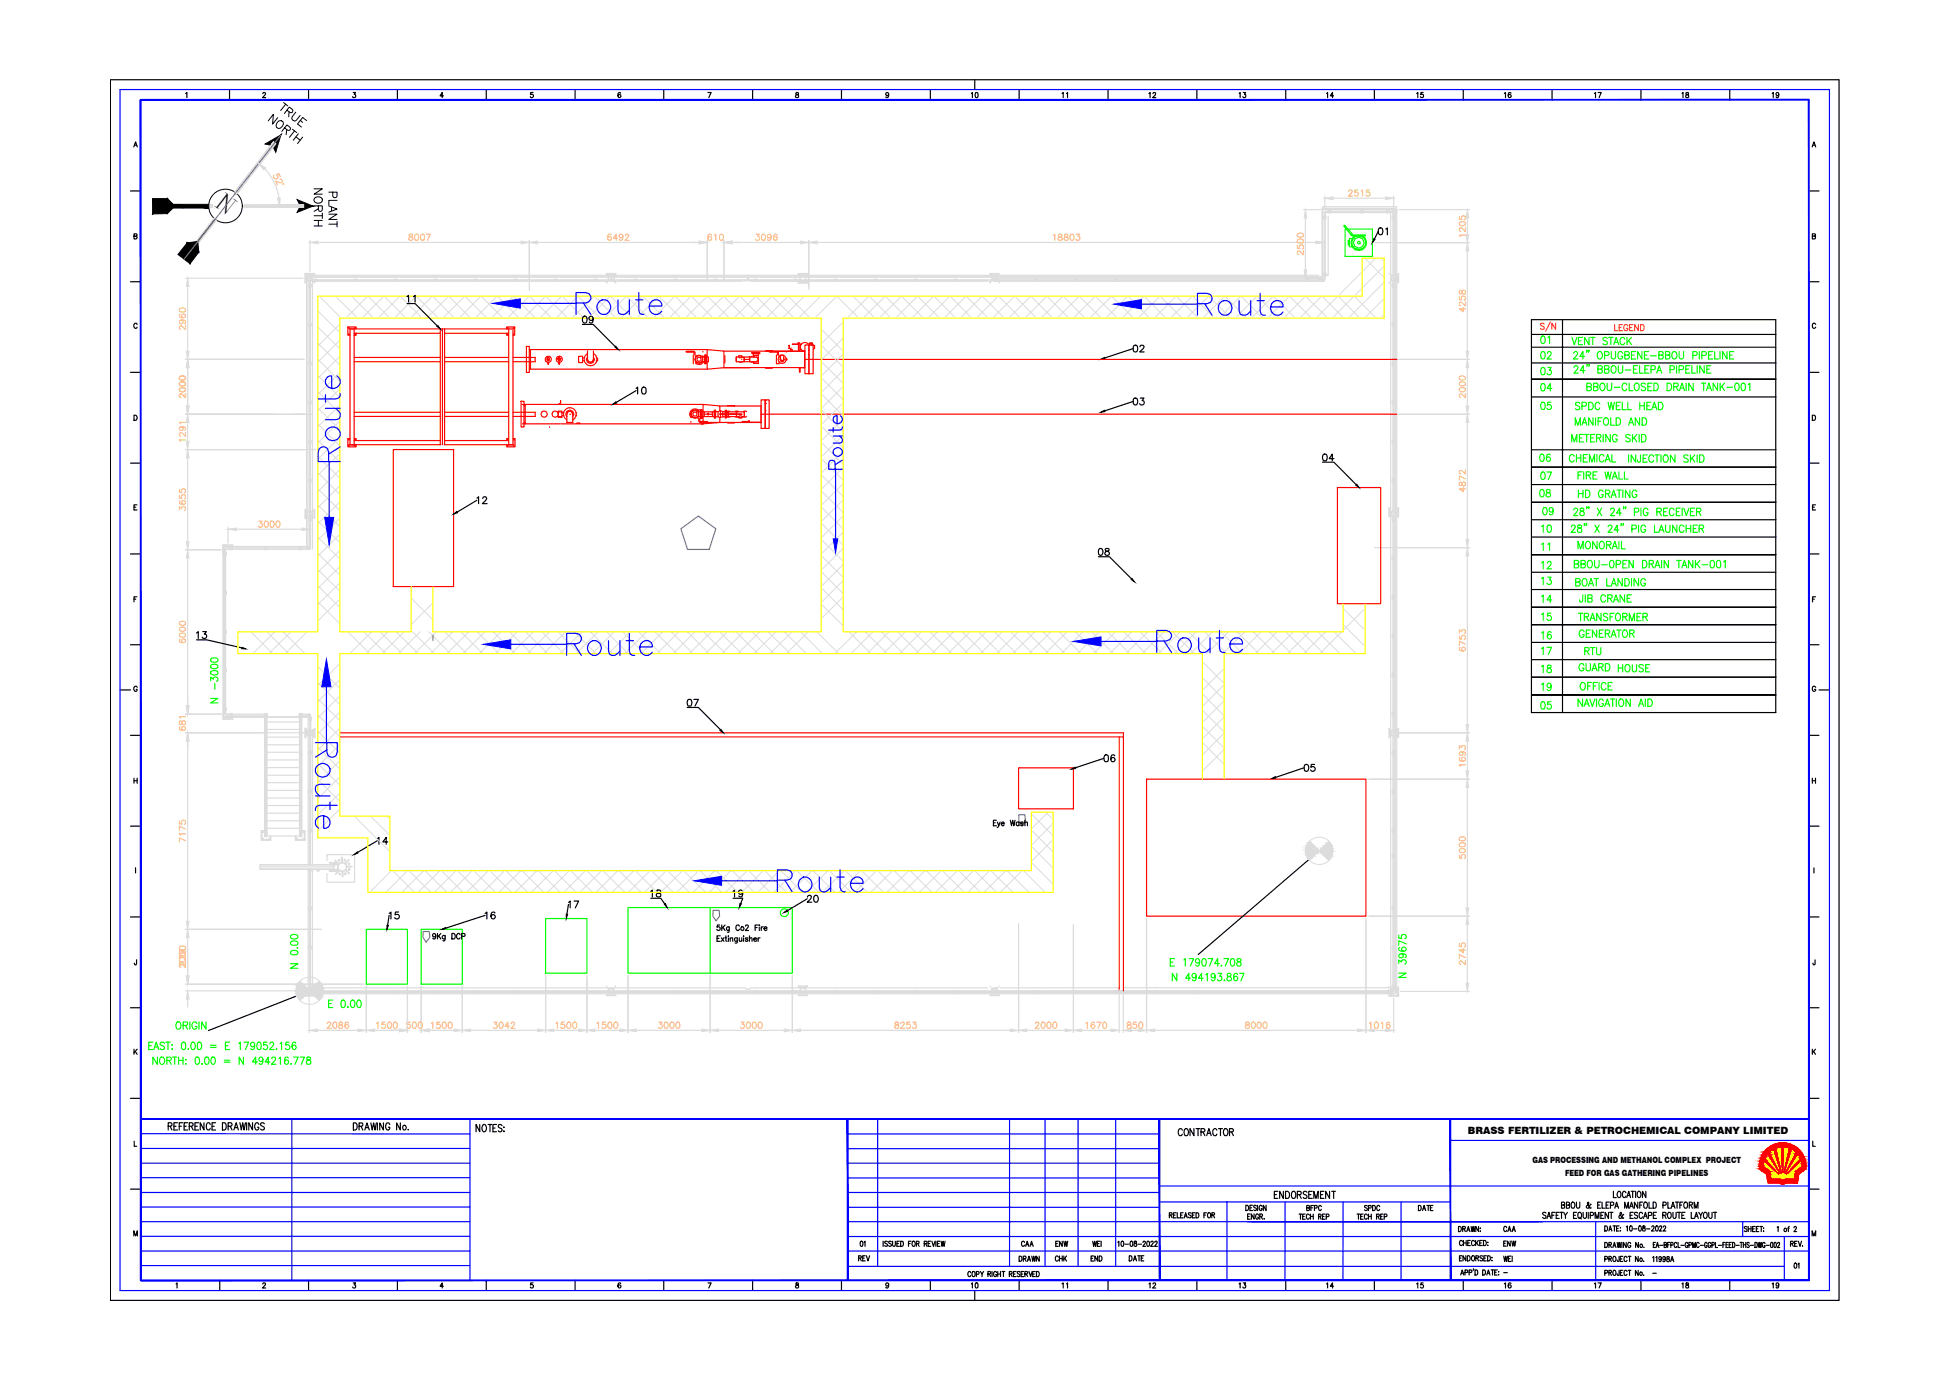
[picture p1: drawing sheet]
<svg xmlns="http://www.w3.org/2000/svg" width="420mm" height="297mm" viewBox="0 0 420 297" stroke-linecap="round" stroke-linejoin="round" font-family="sans-serif">
<defs><g id="words">
<text font-size="11.9" x="235.3" y="126.6">08</text>
<g font-size="11.5">
<text x="86.4" y="72">11</text>
<text x="283.6" y="106.2">04</text>
<text x="146.8" y="159.1">07</text>
</g>
<text font-size="11.5" fill="#00f" x="124.2" y="76.6">09</text>
<g font-size="8.8" fill="#00f">
<text x="103" y="142.5">Route</text>
<text x="230" y="141.8">Route</text>
</g>
<g font-size="8.4" fill="#00f">
<text x="104.8" y="68.8">Route</text>
<text x="238.8" y="69.1">Route</text>
<text x="74.1" y="118.5" transform="rotate(-90 74.1 118.5)">Route</text>
<text x="73.4" y="179.6" transform="rotate(-90 73.4 179.6)">Route</text>
<text x="148.2" y="193.3">Route</text>
</g>
<text font-size="7.5" fill="#ff0" x="40.9" y="141.1">13</text>
<text font-size="7.5" fill="#00f" x="167.6" y="197.9">20</text>
<text font-size="7.5" x="93.8" y="201.4">16</text>
<g font-size="7.1">
<text x="130.9" y="88.2">10</text>
<text x="96.3" y="111.8">12</text>
<text x="75.1" y="185.2">14</text>
<text x="144.6" y="196.8" transform="rotate(-90 144.6 196.8)">18</text>
</g>
<text font-size="6.6" fill="#ff0" x="294.2" y="53.6">01</text>
<g font-size="6.6">
<text x="235.7" y="78.7">02</text>
<text x="229.7" y="166.9">06</text>
<text x="272.7" y="169">05</text>
</g>
<text font-size="6.6" fill="#00f" x="182.4" y="120.3" transform="rotate(-90 182.4 120.3)">Route</text>
<g font-size="6.2">
<text x="235.7" y="90">03</text>
<text x="125.6" y="199" transform="rotate(-90 125.6 199)">17</text>
</g>
<text font-size="5.7" x="86.8" y="201.4" transform="rotate(-90 86.8 201.4)">15</text>
<text font-size="5.3" x="160.9" y="196.8" transform="rotate(-90 160.9 196.8)">19</text>
<text font-size="5.1" x="45.9" y="44.2" transform="rotate(38 45.9 44.2)">N</text>
<g font-size="4.9">
<text x="70.2" y="49.7" transform="rotate(-90 70.2 49.7)">NORTH</text>
<text x="73.4" y="50.1" transform="rotate(-90 73.4 50.1)">PLANT</text>
</g>
<g font-size="4.9" fill="#0f0">
<text x="330.6" y="78.7">02</text>
<text x="330.6" y="89.6">05</text>
<text x="330.2" y="108.3">08</text>
<text x="330.9" y="112.2">09</text>
<text x="330.9" y="116.1">10</text>
<text x="330.9" y="123.8">12</text>
<text x="330.9" y="139">16</text>
<text x="347.1" y="146">HOUSE</text>
</g>
<g font-size="4.4" fill="#0f0">
<text x="330.6" y="75.1">01</text>
<text x="330.6" y="81.8">03</text>
<text x="330.6" y="85.4">04</text>
<text x="330.2" y="100.5">06</text>
<text x="330.6" y="104.4">07</text>
<text x="334.4" y="119.9" transform="rotate(-90 334.4 119.9)">11</text>
<text x="330.9" y="127">13</text>
<text x="330.9" y="130.9">14</text>
<text x="330.9" y="134.8">15</text>
<text x="330.9" y="142.2">17</text>
<text x="340.1" y="142.2">RTU</text>
<text x="330.9" y="146">18</text>
<text x="330.9" y="149.9">19</text>
<text x="338.7" y="145.7">GUARD</text>
<text x="330.6" y="153.8">05</text>
</g>
<g font-size="4">
<text x="208.1" y="22.2">10</text>
<text x="230.7" y="22.2" transform="rotate(-90 230.7 22.2)">11</text>
<text x="246.2" y="22.2">12</text>
<text x="265.6" y="22.2">13</text>
<text x="284.3" y="22.2">14</text>
<text x="303.7" y="22.2">15</text>
<text x="322.8" y="22.2">16</text>
<text x="342.2" y="22.2">17</text>
<text x="360.9" y="22.2">18</text>
<text x="380.3" y="22.2">19</text>
<text x="184.1" y="269.5">01</text>
<text x="218.7" y="269.5">CAA</text>
<text x="226.1" y="269.5">ENW</text>
<text x="322.4" y="266.3">CAA</text>
<text x="322.4" y="269.5">ENW</text>
<text x="226.1" y="272.7">CHK</text>
<text x="385.2" y="274.5">01</text>
<text x="208.1" y="278.7">10</text>
<text x="230.7" y="278.7" transform="rotate(-90 230.7 278.7)">11</text>
<text x="246.2" y="278.7">12</text>
<text x="265.6" y="278.7">13</text>
<text x="284.3" y="278.7">14</text>
<text x="303.7" y="278.7">15</text>
<text x="322.8" y="278.7">16</text>
<text x="342.2" y="278.7">17</text>
<text x="360.9" y="278.7">18</text>
<text x="380.3" y="278.7">19</text>
</g>
<g font-size="2.6">
<text x="322.4" y="275.5">-</text>
<text x="354.5" y="275.5">-</text>
</g>
<text font-size="2.2" x="316.1" y="244.2">BRASS FERTILIZER &amp; PETROCHEMICAL COMPANY LIMITED</text>
<g font-size="1.8">
<text x="330" y="250.5">GAS PROCESSING AND METHANOL COMPLEX PROJECT</text>
<text x="337" y="253.3">FEED FOR GAS GATHERING PIPELINES</text>
</g>
</g></defs>
<!-- layer: 2_BBOU_PLATFORM -->
<g fill="none" stroke="#dcdcdc" stroke-width=".25">
<path d="M65.7 58.9h2.1M65.9 59v1.8l-.2 .2v-2.1l.2 .1h1.7v.3M66 59.3h.2zM66 60v58.3M66.1 60h.9M66.1 59.6l.1-.1a.59 .59 0 0 1 1 .1 .62 .62 0 0 0-1-.1 .62 .62 0 0 0 .1 .9 .62 .62 0 0 1-.2-.8zM66.4 59.7h218.4v-14.8h15.6l.1 168.9v-168.9h-15.7l-.1 14.7h-218.4v58.7M66.7 59.9v1.5l-.2 .1 .2 .2v8.1l-.2 .1 .2 .2v8M67.2 59.7v.6l.1-.6M67.3 59.3h.1M67.6 59l.2-.1v.4M130.6 58.9h2"/>
<path d="M130.7 59l-.1-.1v.4M130.7 59.3v-.3h1.8v.3M132.5 59l.1-.1v.4M161.1 60v.3M171.9 58.9h2M172 59l-.1-.1v.4M172 59.3v-.3h1.8v.3M172.2 59.3h.1M172.3 59.7l.1 .6v-.6M173.4 59.6l-.3-.3-.6 .2a.64 .64 0 0 1 1 .1M173.5 59.7l-.1 .6M173.5 59.3h.1"/>
<path d="M173.5 59.7v.6M173.8 59l.1-.1v.4M213.2 58.9h2.1l-.2 .1h-1.8v.3M213.3 59l-.1-.1v.4M213.6 59.3h.1M213.6 59.7l.1 .6M213.7 59.6l.1-.1a.6 .6 0 0 1 .9 .1l-.3-.3h-.3l-.4 .3M213.7 59.7v.6M214.1 60v.1M214.2 59.9h71M214.8 59.7v.5M214.8 59.7v.6"/>
<path d="M214.9 59.3h.1M284 59.3h-217v1M284.8 59.3h.2M284.8 45.8h.4M284.8 44.9v-.4h16v1.3l-.3-.3M284.8 44.9v.9M284.8 45.2h15.6M285.2 46.5h-.1v.6h.1M285.2 59h-.2v.4h.2M285.4 46.5h.1v.6h-.1M285.4 59h.3v.4h-.3M285.4 45.8h.6"/>
<path d="M286 46.6v12.7h-.3M286 45.7v.1h.7v-.1M286 45.5h.7M286.7 45.8h6.2M292.9 45.7v.1h.6v-.1M292.9 45.5h.6M293.5 45.8h5M298.5 45.7v.1h.7v-.1M298.5 45.5h.7M299.1 58.9l.2 .1M299.2 45.8h.3M299.5 59.3h.1"/>
<path d="M299.5 60v153h.2M299.5 60h.5M299.6 45.7l-.1 13.6h.5M299.9 59.4l-.2 .1a.6 .6 0 0 0 .2 1M299.9 59.3a.66 .66 0 0 0-.4 .7 .66 .66 0 0 0 .4 .6M300 46.6v-.7l-.3-.2-.8 .1-.2-.1-13.2 .1-.1 13.2 .1 .2-.1 .9-.4 .4-.7 .1-.1-.1h-2.4l-.2 .1-.1-.1h-41.1M300 47v14.4l-.2 .1 .2 .2v8.1l-.2 .1 .2 .2v8l-.2 .2 .2 .2v8l-.2 .2 .2 .2v8l-.2 .2 .2 .2v8l-.2 .2 .2 .2v8l-.2 .2 .2 .1v8.1l-.2 .2 .2 .1v8.1l-.2 .1 .2 .2v8l-.2 .2 .2 .2v8l-.2 .2 .2 .2v8l-.2 .2 .2 .2v8l-.2 .2 .2 .1v8.1l-.2 .1 .2 .2v8.1l-.2 .1 .2 .2v5.1l-.2 .2 .2 .2v10.9l-.2 .2 .2 .2v8l-.2 .2 .2 .2v8l-.2 .2 .2 .8-.3 .3-.8-.2-.2 .2h-49.7l-.1-.2-.2 .2h-8.3l-.2-.2-.1 .2h-8.3l-.2-.2-.1 .2h-8.3l-.2-.2-.2 .2h-8.2l-.2-.2-.2 .2h-8.2l-.2-.2-.2 .2h-8.3l-.1-.2-.2 .2h-8.2l-.3-.2-.1 .2h-8.3l-.2-.2-.1 .2h-8.3l-.2-.2-.2 .2h-8.2l-.2-.2-.2 .2h-8.2l-.2-.2-.2 .2h-8.2l-.2-.2-.2 .2h-8.3l-.2-.2-.1 .2h-8.3l-.1-.2-.2 .2h-8.3l-.2-.2-.1 .2h-8.3l-.2-.2-.1 .2h-8.3l-.2-.2-.2 .2h-8.2l-.2-.2-.2 .2h-8.3l-.1-.2-.2 .2h-8.3l-.1-.2-.2 .2h-8.3l-.2-.2-.9 .2-.1-.3 .1-.8-.1-.2v-8l.1-.2-.1-.2v-8l.1-.2-.1-.2v-8l.1-.2-.1-.2M300.1 45.2l.1 1.4M300.2 47l.1 165.5-.2 .9h-180.1M300.2 45.9l-.2-.3-.3-.1-.8-.1h-12.5l-1.1 .2-.2 1.2 .1 .2v12l-.1 .2 .1 .9-.2 .2-.7-.2-.1 .2h-2.4l-.2-.2-.1 .2h-41.1M300.2 60h.2M300.4 45.5l-.3-.3-.3 .3"/>
<path d="M300.4 59.3h-.2l.2 .2M300.5 59.5a.55 .55 0 0 1 0 .9 .59 .59 0 0 0 0-.9zM300.5 45.2h.3v14.1h-.3M300.5 60h.3M300.8 59.3h.1M300.8 60v153h-.2M301 59l.2-.1v2.1l-.2-.2zM66.4 60.5l.3 .1M66.7 69.6h-.2v.7h.2M66.7 61.2h-.2v.7h.2M66.9 69.6h.1v.7h-.1M66.9 61.2h.1v.7h-.1"/>
<path d="M67.2 60.5l.1 57.8M67.3 60.6h.3M67.3 60.6h.1M67.6 60.5v.1h.7v-.1M67.6 60.3v-.2h.7v.2M67.6 60.6l.2 .4v-.4M68.3 60.6h7.9M75.4 70.9h.9M76.2 60.5v.1h.7v-.1M76.2 60.3v-.2h.7v.2M76.9 60.6h7.9M85 60.5h-18.1v17.6"/>
<path d="M85 60.3h-8.3l-.1-.2-.2 .2h-8.3l-.2-.2-.9 .2-.3 .3M94 60.3h8.2M94 60.5h8.2M94.1 60.6h8M145.7 60.3h8.2l.2-.2 .2 .2h8.2l.2-.2 .2 .2h8.2l.2-.2 .2 .2h8.3l.1-.2 .2 .2h8.3l.1-.2 .3 .2h8.2l.2-.2 .1 .2h8.3l.2-.2 .2 .2h8.2l.2-.2 .2 .2h8.2l.2-.2 .2 .2h8.3l.1-.2 .2 .2h8.3M145.7 60.5h8.2l.2 .1 .2-.1h8.2l.2 .1 .2-.1h8.2l.2 .1 .2-.1h8.3l.1 .1 .2-.1h8.3l.1 .1 .3-.1h8.2l.2 .1 .1-.1h8.3l.2 .1 .2-.1h8.2l.2 .1 .2-.1h8.2l.2 .1 .2-.1h8.3l.1 .1 .2-.1h8.3M145.8 60.6h7.9M153.7 60.5v.1h.7v-.1M153.7 60.3v-.2h.7v.2M154.4 60.6h5.3M160.6 60.5l-.1 .1M160.8 60.3l.3-.3 .3 .3"/>
<path d="M161.7 60.5l.7 .1M162.4 60.5v.1h.7v-.1M162.4 60.3v-.2h.7v.2M163.1 60.6h7.9M171 60.5v.1h.6v-.1M171 60.3v-.2h.6v.2M171.6 60.6h1.3M171.9 60.6v.4l.1-.2M171.9 61h2M172 60.6v.2h1.8v-.2M172.2 60.6h.1M172.7 60.5h.5"/>
<path d="M172.7 60.5h.4M173 60.6h6.6M173.5 60.6h.1M173.9 60.6v.4l-.1-.2M179.6 60.5v.1h.7v-.1M179.6 60.3v-.2h.7v.2M180.3 60.6h7.9M188.2 60.5v.1h.7v-.1M188.2 60.3v-.2h.7v.2M188.9 60.6h7.9M196.8 60.5v.1h.7v-.1M196.8 60.3v-.2h.7v.2"/>
<path d="M197.5 60.6h7.9M205.4 60.5v.1h.7v-.1M205.4 60.3v-.2h.7v.2M206.1 60.6h6.6M213.2 60.6v.4l.1-.4M213.5 60.5l-.1 .1M214 60.5h.1M214.1 60.5v.1h.6v-.1M214.1 60.3v-.2h.6v.2M214.3 60.1l-.3-.1-.2 .2M214.7 60.6h8M214.8 60.6h.2"/>
<path d="M215.1 60.8l.2 .2M222.7 60.5v.1h.6v-.1M222.7 60.3v-.2h.6v.2M223.3 60.6h8M231.3 60.5v.1h.7v-.1M231.3 60.3v-.2h.7v.2M232 60.6h7.9M240.6 60.6h40.7M281.3 60.5v.1h.7v-.1M281.3 60.3v-.2h.7v.2M282 60.6h2M284 60.5v.1h.7v-.1"/>
<path d="M284 60.3v-.2h.7v.2M285.2 60.4v.2h-.5M299.3 60.8l-.2 .2M299.5 60.6h.1M299.5 60.5v.1M300 78h-.2v.6h.2M300 69.6h-.2v.7h.2M300 61.2h-.2v.7h.2M300.2 78v.6M300.2 69.6v.7M300.2 61.2v.7M300.2 60.5l.2-.1-.2 .2"/>
<path d="M300.8 60.5v.1M301.2 77.4h15.3M316 79.2v8.2M63.2 89.2h4.1M94.8 95.8h.9M300 94.8h-.2v.6h.2M300 86.4h-.2v.6h.2M300.2 94.8v.6M300.2 86.4v.6M301.2 89.2h15.3M48.2 117.6l-.1-.2h2.1l-.2 .2M48.2 117.6h.3"/>
<path d="M48.4 119h-.2v.7h.2M48.5 117.4h-.4v2.1v-2.1l.1 .2v1.8v-1.8h1.8M48.6 119h.1v.7h-.1M49.3 118.3h.7M49.3 118.1h.7M50 117.6h-1.8v.1M50.2 117.4h-2.1l.1 .2M56.9 118.3h.7M56.9 118.1h.7M64.4 118.3h.7M64.4 118.1h.7M64.6 118.3h-15.9l-.1 17.6"/>
<path d="M64.6 118.1l-14.9-.1-1.2 .2-.3 1.2 .2 .1v8l-.2 .2 .2 .2v8M66.4 118.1v-.3h-18.3v36.5M66.4 117.7h-18.4l.1 36.7M299.1 109.3l.2 .2v1.7l-.2 .2zM299.5 111v.1M299.5 109.7v.1M299.9 110.1l-.2 .2a.6 .6 0 0 0 .2 1M299.9 110.1h-.1a.65 .65 0 0 0-.3 .7 .65 .65 0 0 0 .4 .5M300 119.9h-.2v.7h.2M300 111.5h-.2v.7h.2M300 103.2h-.2v.6h.2M300.2 119.9v.7"/>
<path d="M300.2 111.5v.7M300.2 103.2v.6M300.2 110.1l.2 .1M300.4 111.2l-.2 .2M300.5 110.2a.59 .59 0 0 1 0 1M300.5 110.2a.62 .62 0 0 1 0 1M300.8 111v.1M300.8 109.7v.1M301 109.5l.2-.2v2.1l-.2-.2zM48.4 136.3v7.9l-.2 .2 .2 .2v8l-.2 .2 .3 1.2 1.2 .2 .2-.2h7.1M48.4 127.4h-.2v.6h.2M48.6 136.3v7.9l.1 .2-.1 .2v8l.1 .2-.1 .9 .2 .1 .9-.1 .2 .1h7.1"/>
<path d="M48.6 127.4h.1v.6h-.1M300 136.7h-.2v.7h.2M300 128.3h-.2v.7h.2M300.2 136.7v.7M300.2 128.3v.7M48.1 154.4v.5h2.1l-.2-.2M48.1 152.8v2.1l.1-.5M48.1 154.3h9M48.2 152.9v1.8h1.8M48.4 152.4h-.2v.7h.2M48.4 144.1h-.2v.7h.2M48.6 152.4h.1v.7h-.1"/>
<path d="M48.6 144.1h.1v.7h-.1M48.8 154.4h.5M48.9 154.4h.3M49.1 154.4v.1M49.1 154.5h7.9M49.3 154v.2h.7v-.2M49.3 153.8v-.1h.7v.1M49.7 154.5h.1M50 154.7h-1.8l-.1 .2h2.1M56.9 154v.2h.2l-.1-.2M57 153.7l-.1 .1M57 153.8l.2-.1 .2 .3"/>
<path d="M57 154v.2M57 153.8h.1M57.1 154.2l.1 8.1 .1-.1v-8M57.3 153.8l.1-.1h-.4v.1M57.3 154.4h7.3M57.4 153.8v.4M57.4 154l-.2 .2-.2-.2M57.4 154.4l-.1 7.8M57.4 153.7h.2v.5h-.2M57.4 154h.1M57.5 154.4v25.8h-.5v-25.8v8M57.5 155.5h7"/>
<path d="M57.5 157.1h7M57.5 158.8h7M57.5 154.5h7M64.5 154.4v25.8h.5v-25.8M66.4 153.8v32.5M67.3 157.9v28.4M299.1 156.9l.2 .1v1.8l-.2 .1zM299.5 158.5v.1M299.5 157.2v.1M299.9 157.3a.6 .6 0 0 0-.4 .6 .6 .6 0 0 0 .4 .6l-.2-.1a.6 .6 0 0 1 .2-1M300 153.4h-.2v.7h.2M300 145.1h-.2v.6h.2"/>
<path d="M300.2 153.4v.7M300.2 145.1v.6M300.2 158.5l.2-.1-.2 .2M300.2 157.3l.2 .1M300.5 157.5a.55 .55 0 0 1 0 .9M300.5 157.4a.58 .58 0 0 1 0 1M300.8 158.5v.1M300.8 157.2v.1M301 157l.2-.1v2l-.2-.1zM56.2 178.9h.8M56.4 179.1l-.2-.2v2.1l.2-.2M56.6 179.3h.1z"/>
<path d="M57 179.9v.3h.4v-.3M57 179.6v.3h.4v-.3M57 162.4v.3h.1M57 168.1v.4h.1M57 173.9v.3h.1M57 179.1h-.6v1.7h1.8v-.7M57 162.7v5.4M57 168.5v5.4M57 174.2v5.4M57 179.4h.1M57 162.2h.1M57 167.9h.1"/>
<path d="M57 173.6h.1M57.1 174.1l.1 5.5 .1-.1v-5.4M57.1 179.4l-.1 .2M57.1 162.2l-.1 .2M57.1 168h.2M57.1 168l-.1 .1M57.1 173.7h.2M57.1 173.7l-.1 .2M57.1 162.6v5.4M57.1 168.3v5.4M57.3 179.4l.1 .4-.2 .1-.2-.3M57.3 162.2l.1 .3-.2 .1-.2-.2"/>
<path d="M57.3 168l.1 .3-.2 .1-.2-.3M57.3 173.7l.1 .4h-.3l-.1-.2M57.3 162.6v5.4M57.3 168.3v5.4M57.4 174.2l-.1 5.2M57.4 162.4l-.1 .3M57.4 167.9l-.1 .6M57.4 162.7l-.1 5.2M57.4 173.6l-.1 .6M57.4 168.5l-.1 5.1M57.4 162.2v.2M57.4 179.4v.2"/>
<path d="M57.5 160.4h7M57.5 162h7M57.5 163.7h7M57.5 165.3h7M57.5 167h7M57.5 168.6h7M57.5 170.3h7M57.5 171.9h7M57.5 173.5h7M57.5 175.2h7M57.5 176.8h7M57.5 178.4h7"/>
<path d="M66.7 179.1v7.2M66.9 179.1v7.2M300 178.6h-.2v.7h.2M300 170.2h-.2v.7h.2M300 161.8h-.2v.7h.2M300.2 178.6v.7M300.2 170.2v.7M300.2 161.8v.7M56 186.3h15.8M56 187.1l15.8 .1M56 186.7h15.9M56.2 181h2.1"/>
<path d="M56.6 180.6h.1zM57.5 180.1h7M57.9 180.6l.1 .1zM58.3 180.1v.9l-.1-.2M63.6 180.1v.9l.2-.2M63.6 181h2.1M66.4 187.2v26.6M66.5 187.2v.4h.2M66.7 187.1l-.2 .2 .2 .2v8l-.2 .2 .2 .2v8l-.2 .2 .2 .2v8l-.2 .2 .2 .8M66.7 195.4h-.2v.6h.2M66.9 195.4h.1v.6h-.1M67 187.2v.4h-.1"/>
<path d="M67.3 187.2v25.6M68.3 187.3v.3h.1M68.3 187.3l.1 .2M68.7 187.3l-.1 .2M68.7 187.3v.3h-.1M70.4 185.4v-1.3h6v5.9h-6v-1.8M70.9 185.8h1.9v.1l-.9 .1v1.5l.9 .1v.1h-1.9v-.1l.9-.1v-1.5l-.9-.1zM71.8 186.3h-15.8v1h15.8M71.9 186.3h.8v1h-.8M72 186.3l.1-.2 .2 .2M72.2 187.6v-.3l.2 .1-.1 .2M72.2 186.3l-.1-.2 .1 .2"/>
<path d="M72.5 185.8l-.4-.4 .1-.1 .5 .5M72.6 185.9l.4 .3M73 188.2l.2-.1 .1 .2-.2 .1zM73 187.4l-.8 .8 .1 .1 .8-.8M73.1 188.2l.1 .1h-.1zM73.1 188.2l.1 .1zM73.8 187.7l.1 1.1h-.2v-1.1M74.4 187.4l.9 .7-.1 .1-.8-.8M300 195.4h-.2v.6h.2M300 184.1h-.2v.6h.2M300.2 195.4v.6M300.2 184.1v.6"/>
<path d="M65.8 214.3l-.2 .1v-2l.2 .1v1.8h1.7l.2 .1h-2.1M66 214l.1 .1zM66 212.7v.1zM66 213h.7M66.3 212.9a.61 .61 0 0 0-.1 .9 .61 .61 0 0 0 .9 0M66.3 212.9a.65 .65 0 0 0-.1 1 .65 .65 0 0 0 1-.1M66.3 213.8h87.7M66.3 213.8h.1M66.6 212.8l-.2 .1M66.7 213.4h.1M66.7 213.3l.3 .5M66.7 212.2h-.2v.6h.2l-.3 .1"/>
<path d="M66.7 203.7h-.2v.7h.2M66.9 212.8l.3 .3 .1 .5M66.9 212.2h.1v.6h-.1a.6 .6 0 0 1 .4 .8M66.9 203.7h.1v.7h-.1M66.9 213.4h.7M67 213.9v.2h233.1M67 213v.5M67 213.7v.2M67.1 213h-.2M67.1 213l.2-.2h63.7l.2 .2h.8M67.3 214.1h.1M67.3 212.7l.1 .1"/>
<path d="M67.5 214.4h-1.8h1.8v-1.8v1.8l.1 .1M67.6 213.8h.7M67.6 213.6v-.2h.7v.2M67.6 212.5v2h-2M67.7 212.4l-.2 .1M68.3 213.4h7.9M76.2 213.8h.7M76.2 213.6v-.2h.7v.2M76.9 213.4h7.9M84.8 213.8h.7M84.8 213.6v-.2h.7v.2M85.5 213.4h8"/>
<path d="M93.5 213.8h.6M93.5 213.6v-.2h.6v.2M94.1 213.4h8M102.1 213.8h.6M102.1 213.6v-.2h.6v.2M102.7 213.4h8M110.7 213.8h.7M110.7 213.6v-.2h.7v.2M111.4 213.4h7.9M119.3 213.8h.7M119.3 213.6v-.2h.7v.2M127.9 213.8h.7"/>
<path d="M127.9 213.6v-.2h.7v.2M130.6 214.4l.1-.1h1.8l.1 .1zM130.6 212.4l.1 .1M130.9 214.1h.1M131 212.7l-.1 .1M131.1 213.8a.63 .63 0 0 0 1 0M131.1 213.8a.62 .62 0 0 0 1 0M132.2 214.1h.1M132.2 213.6a.61 .61 0 0 0-.6-.8 .61 .61 0 0 0-.6 .8 .64 .64 0 0 1 .6-.8 .64 .64 0 0 1 .6 .8M132.2 212.7l.1 .1M132.6 212.4l-.1 .1M136.5 213.8h.7"/>
<path d="M136.5 213.6v-.2h.7v.2M145.1 213.8h.7M145.1 213.6v-.2h.7v.2M153.7 213.8h.7M153.7 213.6v-.2h.7v.2M153.9 213.8l.2 .1 .2-.1M154.2 213.8h17M162.4 213.8h.7M162.4 213.6v-.2h.7v.2M171 213.8h.6M171 213.6v-.2h.6v.2M171.1 213.8l.2 .1 .2-.1"/>
<path d="M171.5 213.8h16.9M171.9 212.4h2l-.1 .1h-1.8zM171.9 214.4l.1-.1h1.8l.1 .1zM172.2 214.1h.1M172.2 212.8h.1M172.3 213.6a.65 .65 0 0 1 .6-.8 .65 .65 0 0 1 .7 .8M172.3 213.6a.61 .61 0 0 1 .6-.8 .61 .61 0 0 1 .6 .8M172.4 213.8a.63 .63 0 0 0 1 0M172.5 213.8a.62 .62 0 0 0 .9 0M172.9 212.8h-11.2l-.2 .2h-.7l-.3-.2h-28.3l-.1 .2M173 212.8h39.7M173.5 214.1h.1"/>
<path d="M173.5 212.8h.1M179.6 213.8h.7M179.6 213.6v-.2h.7v.2M188.2 213.8h.7M188.2 213.6v-.2h.7v.2M188.4 213.8l.1 .1 .3-.1M188.7 213.8h16.9M196.8 213.8h.7M196.8 213.6v-.2h.7v.2M205.4 213.8h.7M205.4 213.6v-.2h.7v.2M205.6 213.8l.2 .1 .2-.1"/>
<path d="M205.9 213.8h17M213.2 212.4l.1 .1M213.3 214.3h1.8l.2 .1h-2.1zM213.4 212.8l.3 .2h.7l.3-.2M213.5 214.1h.1M213.6 213.4h.1M213.6 213.4a.59 .59 0 0 1 .7-.6 .59 .59 0 0 1 .5 .8l-.1-.2h-.6v.2M213.6 213.4l.1 .2M213.7 213.8a.66 .66 0 0 0 1 .1M213.8 213.8a.62 .62 0 0 0 .8 .1M214.1 213.8h.6M214.8 214.1h.2"/>
<path d="M214.8 212.8h.2M214.8 213.4h.1M214.9 213.4a.63 .63 0 0 0-.7-.6 .63 .63 0 0 0-.6 .8M214.9 213.4l-.1 .2M215.3 212.4l-.2 .1M222.7 213.8h.6M222.7 213.6v-.2h.6v.2M222.8 213.8l.2 .1 .2-.1M223.2 213.8h16.9M231.3 213.8h.7M231.3 213.6v-.2h.7v.2M239.9 213.8h.7"/>
<path d="M239.9 213.6v-.2h.7v.2M240.1 213.8l.1 .1 .2-.1M241 213.4h.9M241 212.8h-25.5M241.9 212.8h57.6M248.5 213.8h.7M248.5 213.6v-.2h.7v.2M249 213.8l-.1 .1-.2-.1h-8.3M257.1 213.8h.7M257.1 213.6v-.2h.7v.2M257.3 213.6l.2-.2 .2 .2M257.3 213.8l.2 .1 .2-.1"/>
<path d="M298.5 213.6v-.2h.7v.2M299.1 213.1v.8M299.1 214.2v.2M299.1 212.5l.2 .2M299.2 213.8v.1l-50.2-.1M299.5 214.2v.1zM299.5 212.9v.1M299.5 212.8v.1M299.7 213h.3M299.7 214.1v.1M300 212.2h-.2l.1 .6a.62 .62 0 0 0-.4 .8l.2-.6 .2-.2M300 203.7h-.2v.7h.2"/>
<path d="M300.2 213.3l-.2 .3-.3 .2-.8 .1-.2-.1h-49.7M300.2 212.2v.6l.2 .1M300.2 203.7v.7M300.2 213h.2M300.5 212.9a.61 .61 0 0 1 .1 1 .61 .61 0 0 1-.9-.1M300.5 212.9a.64 .64 0 0 1 .1 1 .64 .64 0 0 1-1-.1M300.5 213h.1M300.8 214.2v.1zM300.8 212.8v.2M301 214.4l.2 .2h-2.1l.2-.2h1.7v-1.7l.2-.2v2.1"/>
<circle cx="48.5" cy="154.5" r=".05"/>
<circle cx="72.2" cy="187.4" r=".07"/>
<circle cx="72.3" cy="187.4" r=".09"/>
<circle cx="73.7" cy="186.8" r=".95"/>
<circle cx="74.3" cy="188.2" r=".16"/>
<circle cx="74.4" cy="188.2" r=".07"/>
<circle cx="74.4" cy="188.2" r=".08"/>
</g>
<!-- layer: 0 -->
<g fill="none" stroke="#f00" stroke-width=".25">
<path d="M113.4 74.6h.6v5.6h-.6zM114 75.3h38.3v1.6M114 79.5h38.3M114 75.6h.2M114 79.2h.2M114.2 75.3v4.2M115.3 77v.9M117.9 76.9h.3v.6h-.3zM117.9 77.4l.2 .2 .2-.2M117.9 77.2l-.1 .2 .3 .3 .2-.3-.1-.2M118 78v.4M118.1 78v.4"/>
<path d="M120.1 77.2l.7 .1zM120.1 77.3v.2h.6v-.2M120.4 76.7a.66 .66 0 0 0-.6 .7 .66 .66 0 0 0 .6 .6M149.3 76.5v1.8M149.5 75.8v.7M149.6 75.7h-1.8v.1h1.8M149.7 75.8v.7M149.7 77.2v.4M149.9 76.5v.3M149.9 78v.3M149.9 76.8a.87 .87 0 0 1 1.3 0M149.9 78a.87 .87 0 0 0 1.3 0"/>
<path d="M150.1 76.8h-.3v1.2h.3M150.9 76.8h.4v1.2h-.4M151.3 77.8l.4 .2M151.3 76.6l.2 .3M151.4 75.7v.1M151.5 77.9a1.12 1.12 0 0 1-1.6 .4M151.7 76.5h.2v1.8h-.2zM151.7 76.8l-.4 .2M151.9 76.5h.2v1.8h-.2zM152.1 76.8l.4 .1v1l-.4 .1M152.3 75.3l3.6 .3v3.6l-3.6 .3v-1.5M152.5 76.9v1"/>
<path d="M155.9 75.6h9M156.1 76.6v.8M156.1 77.5v.7M158.6 76.9v.5v-.5h.5v-.2h.7v.2h.5v1h-1.7v-.4v.4M159.1 76.9a.55 .55 0 0 0 .8 0M159.1 76.7h.7M159.1 77.9h.8M159.8 77.4v.1M160.3 76.9h1.1v1h-1.1zM160.3 77.4h1.1M161.4 79.2h-5.5h9M161.4 76.9h1.4l.3 .2 .2 .3-.2 .4-.3 .1h-1.4z"/>
<path d="M161.7 77.9l.6 .1M162 76.1h1.6v.1h-1.6zM162 75.9h1.6v.1h-1.6zM162.2 76.2l.1 .4h1l.1-.4M162.3 77.9v.4h1h-1M162.3 76.9v-.3h1v1.7M162.3 76.8l-.6 .1M162.8 76.9a.49 .49 0 0 1 .5 .5 .49 .49 0 0 1-.5 .5M164.9 79.2l1.5 .1zM164.9 75.6h1.5zM166.4 79.2h6.9h-.6M166.4 75.6h6.9"/>
<path d="M167.2 76.5v1.8h.6v-.4M167.4 75.8v.7M167.6 75.8v.7M167.8 76.5v.4M168.1 76.6a.87 .87 0 0 0-.3 1.3 .87 .87 0 0 0 1.3 0 .87 .87 0 0 0-.3-1.3M168.1 76.5h.7l-.1 1.2h-.5zM168.1 77.1l-.1 .3 .1 .4 .3 .1 .4-.1 .1-.4-.1-.3M168.1 76.5h.7M168.1 77.4l.4 .3 .3-.3M169.2 77.3h.3v.2h-.3M169.3 75.7v.1M169.8 74.4h.2v.7h-.2"/>
<path d="M169.8 74.7h.2M170 74.4v.7h.3v.2h.3h-.3v.3M170.4 75l-.1 .1M170.6 75.4v.2M170.6 74.2h1.3h-1.3M171.8 73.9h.1v.3M171.9 73.9h.3v1.7h-.3zM172.2 79.2v1h.1v-1M172.2 75.3h.4M172.2 74.2h.4M173.3 75.7h-7.6v.1h1.8M173.3 77.4h127.5"/>
<path d="M173.3 75.6v3.6M173.3 74.3h.9v6.2h-.9zM173.9 74.1h.5v.2M174 74a.95 .95 0 0 0-1.6 .3 .95 .95 0 0 0 .9 1.4M174.2 75.4h.1M174.2 76.4h.1M174.2 76.3h.1M174.2 74.3h.9v6.2h-.9zM174.4 74.1v-.2h.3v.4M174.7 74.3v-.4h.3v.4l.4 .1M175.4 75.1v-.7v.7l-.3 .1M84.7 96.8h13v29.6h-13z"/>
<path d="M112.2 86.4h.6v5.6h-.6zM112.5 91.3h8M112.5 87.1h38.9M112.8 87.4h.3M112.8 91h.3M113.1 87.1v4.2M115.3 88.8v.9M118.3 91.9v.2M120.2 88.7v-.2h.8v.2M120.2 89.7v.2h.3M120.2 88.7h.8v1h-.8zM120.7 91.3h30.7h-.4"/>
<path d="M120.7 86.9v-.6v.6l-.4 .1M121 89.7v.2h-.3M121 88.9h.4M121 89.5h.4M122 90.4a1.38 1.38 0 0 1-.3-2.1 1.38 1.38 0 0 1 2.1 0 1.38 1.38 0 0 1-.4 2.1M122.1 89.8l-.3-.6 .3-.6 .6-.3 .6 .3 .3 .6-.3 .6M122.1 91h1.2M122.2 88.8l.5-.3 .5 .3 .1 .4v1.8h-1.2v-1.8zM122.2 88.8l-.1 .4M122.7 89.2h.1M123.2 88.8l.1 .4M124 88.9h.2"/>
<path d="M124 89.5h.2M124.2 91.2h.7h-.7M148.8 90.8v.2M148.8 89v.4M148.9 88.9l-.1 .2h-.2v.3h.2M148.9 89.4v.2M149 88.6a.87 .87 0 0 1 1.3 0M149 89.8a.87 .87 0 0 0 1.3 0M149.3 88.6h-.4v1.2h.4M149.5 88.4l-.3 .1M149.8 88.3l.3 .2M150.1 88.6h.3v1.2h-.3"/>
<path d="M150.3 89.8v.4M150.3 88.3a1.12 1.12 0 0 0-1.5 .2 1.12 1.12 0 0 0 .1 1.5M150.4 89.6l.4 .2M150.5 90.2v.6M150.6 90.8h1.8v.2h-1.8M150.7 90.2v.6M150.8 88.3h.2v1.9h-.2zM150.8 88.3h-.5v.3M150.8 88.6l-.4 .2M151 88.3h.2v1.9h-.2zM151.2 88.6l.4 .1v1l-.4 .1M151.4 89.8v1"/>
<path d="M151.6 88.7h1.8v1h-1.8zM151.6 89.2h1.8M152.4 89.1h.2v.2h-.2zM153.8 88.6l-.4 .1v1l.4 .1M153.8 88.4h.2v1.6h-.2zM154 88.4h.1v1.6h-.1zM154.1 89.8l1 .1 .5-.1M154.6 88.7v1.1M155 89.9v1.1l-3.6 .3v-.3M155 88.5v-1.1l-3.6-.3v1.6M155 87.4h1.7M155.1 89.2l4.7 .1z"/>
<path d="M155.1 89.3h.1M155.1 89.1h.1M155.1 88.5l-1 .2M155.1 89.3v.6M155.6 89.3v.5h.6M155.6 88.7v.5M156.2 89.2v-.8h.1v.8v-.8h.1v.8M156.2 89.3v.7h.1v-.7v.7h.1v-.7M156.2 88.7l-1.1-.2v.6M156.3 89h.1M156.3 89.4h.1M156.4 88.6l.4 .1v.5v-.5h1.8v.5v-.5h1.7v1h-.5v.3h-.7v-.3h-.5v-.4v.4h-1.8v-.4v.4l-.4 .1"/>
<path d="M156.6 88.6l.7 .1M156.7 91l1.5 .1zM156.7 87.4h1.5zM156.8 89.2h1.8M157.3 89.7l-.7 .1M158.2 87.4h5.7M158.3 89.7h.7M158.3 88.7h.7M159.1 89.7a.42 .42 0 0 1 .7 0M159.1 90h.7M159.8 91h4.1M160 89.7h.8"/>
<path d="M160 88.7h.8M160.3 88.7v1M161.2 90.6v.2M161.4 90.6v.2h-1.6M163.9 87.4v3.6h-12.5M163.9 86.1h.9v6.2h-.9zM163.9 89.2h136.9M164.8 86.5h.1M164.8 86.9h.1M164.8 86.2h.1M164.8 88.5h.1M164.8 86.1h.8v6.2h-.8z"/>
<path d="M288 105h9.3v25h-9.3zM73.2 157.8h168.7v55.6M73.2 158.7h168.7M241 158.7v54.7M219.4 165.4h11.8v8.8h-11.8zM246.9 167.8h47.3v29.5h-47.3z"/>
<circle cx="118.1" cy="77.4" r=".66"/>
<circle cx="118.1" cy="78.4" r=".06"/>
<circle cx="150.5" cy="77.4" r=".78"/>
<circle cx="150.5" cy="77.4" r=".44"/>
<circle cx="117.2" cy="89.2" r=".66"/>
<circle cx="119.6" cy="89.2" r=".66"/>
<circle cx="149.7" cy="89.2" r=".78"/>
<circle cx="149.7" cy="89.2" r=".44"/>
<circle cx="152.5" cy="89.2" r=".12"/>
</g>
<!-- layer: 2_OPUG_EQUIPMENT -->
<g fill="none" stroke="#0f0" stroke-width=".25">
<path d="M289.4 48.7l.2-.2 1.7 2-.2 .2zM289.9 49.3h-.2v5.9h5.9v-5.9h-5.3M290.4 51.8h.2v1h-.2zM290.6 52.1h.1M290.6 52.4h.1M291.2 50.6h2.8v.2h-2.8zM291.3 51.4h-.7v1.8h.7M291.6 51a1.7 1.7 0 0 0 .3 2.8M291.7 50.8v.4M292.4 53.7h-.6v.1h1.6v-.1h-.6M338.5 72.7l.5 1.5 .6-1.5M338.9 76.1v-.1a.46 .46 0 0 1 .7-.2 .46 .46 0 0 1-.1 .8l-.6 .7h.9"/>
<path d="M339 79.1a.43 .43 0 0 1 .5-.3 .43 .43 0 0 1 .3 .4l-.9 1.2h1M339.9 73.4h.6M340.8 72.7h-.9v1.5h.9M341.2 76.8h-1l.7-1.1v1.6M341.3 79.8h-1l.7-1v1.6M341.8 75.5h-.1h.1l-.1 .4M341.9 78.6h-.2h.2l-.2 .3M342.2 75.5h-.1h.1l-.1 .4M342.2 72.7v1.5l-1-1.5v1.5M342.3 78.6h-.1h.1l-.1 .3M342.5 72.7h1M343 72.7v1.5"/>
<path d="M344.1 79.5l.9-.1 .1-.2-.1-.3-.9-.1v1.6l.9-.1 .1-.5-.4-.3M344.2 75.8a.76 .76 0 0 1 .9 .4 .76 .76 0 0 1-.2 .9 .52 .52 0 0 1-.6 .2 .52 .52 0 0 1-.3-.6v-.6zM345.6 79.5l.8-.1 .1-.2-.1-.3-.8-.1v1.6l.8-.1 .1-.5-.3-.3M345.6 76.6l.8-.1 .1-.5-.4-.3h-.5v1.6M346.1 72.9l-.3-.2-.6 .2 .1 .4 .8 .3-.1 .6h-.7l-.1-.2M346.4 72.7h1M346.9 72.7v1.5M347 75.7v1.4l.4 .2a.44 .44 0 0 0 .5-.4v-1.2M347.1 79l.2-.2a.81 .81 0 0 1 .7 .8 .81 .81 0 0 1-.7 .8l-.3-.4zM347.5 74.2l.6-1.5 .5 1.5M347.7 73.7h.7M348.5 78.8v1.1a.47 .47 0 0 0 .5 .5 .47 .47 0 0 0 .4-.5v-1.1"/>
<path d="M349.4 76.1a.52 .52 0 0 0-.6-.4 .52 .52 0 0 0-.4 .7v.3a.52 .52 0 0 0 .5 .6 .52 .52 0 0 0 .5-.6h-.3M349.9 76.5l.9-.1 .1-.2-.1-.4-.9-.1v1.6l.9-.1 .1-.4-.4-.3M349.9 73.1a.52 .52 0 0 0-.6-.4 .52 .52 0 0 0-.4 .6v.3a.52 .52 0 0 0 .4 .6 .52 .52 0 0 0 .6-.3M350 79.7h1.2M350.4 72.7v1.5M350.7 73.3l.7 .9M351.4 76.5h.5M351.4 72.7l-1 1M351.8 79.5h.5M352.2 75.7h-.8v1.6h.8M352.7 78.8h-.9v1.6h.9M353.1 78.8v1.6h.8"/>
<path d="M353.6 75.7v1.6l-.9-1.6v1.6M354.1 76.5h.6M354.2 79.5h.6M355 75.7h-.9v1.6h.9M355.1 78.8h-.9v1.6h.9M355.5 76.7h1.2M355.5 79.6l.8-.1 .1-.6-.3-.1h-.6v1.6M357 79.8h.7M357.2 76.5l.9-.1v-.5l-.3-.2h-.6v1.6h.6l.3-.1v-.5l-.3-.2M358.7 76.5l.9-.1v-.5l-.3-.2h-.6v1.6h.6l.3-.1v-.5l-.3-.2M359.6 79.6l.9-.1v-.6l-.3-.1h-.6v1.6M360.3 75.8a.77 .77 0 0 1 .9 .4 .77 .77 0 0 1-.2 .9l-.3 .2a.87 .87 0 0 1-.7-.6 .87 .87 0 0 1 .3-.9z"/>
<path d="M361 78.8v1.6M361.6 79.6l.8-.1 .2-.2-.2-.4-.8-.1v1.6M361.6 75.7v1.2l.1 .2 .3 .2 .5-.2 .1-1.4M363 79.5h.6M363.9 78.8h-.9v1.6h.9M364.3 78.8v1.6h.9M364.6 76.6l.8-.1 .1-.2-.1-.5-.8-.1v1.6M365.5 78.8v1.6M366 75.7v1.6M366.5 76.6l.9-.1 .1-.2-.1-.5-.9-.1v1.6M367 78.8v1.6l-1-1.6v1.6M367.6 79.5h.5"/>
<path d="M367.9 76.5h.6M368.5 78.8h-.9v1.6h.9M368.8 75.7h-.9v1.6h.9M369.3 75.7v1.6h.8M370.4 75.7v1.6M371.9 75.7v1.6l-.9-1.6v1.6M372.5 76.5h.5M373.4 75.7h-.9v1.6h.9M338.5 95.2v-1.6l.5 1.6 .6-1.6v1.6M339 98.3a.52 .52 0 0 0-.6-.4 .52 .52 0 0 0-.4 .6v.4a.52 .52 0 0 0 .4 .6 .52 .52 0 0 0 .6-.4M339.2 91.6v-1.6l.6 1.6 .5-1.6v1.6M339.5 97.9v1.6"/>
<path d="M339.5 98.7h.9M340.1 94.3h.6M340.2 86.9a.47 .47 0 0 0-.6-.3 .47 .47 0 0 0-.3 .6l.8 .4 .1 .4-.3 .3-.6-.3M340.4 97.9v1.6M340.7 91.6l.5-1.6 .5 1.6M340.7 87.5l.8-.1 .2-.2-.2-.5-.8-.1v1.7M340.9 91h.7M341 98.7h.5M341 93.6h-.9v1.6h.9M341.2 93.6h1M341.7 93.6v1.6M341.7 83.3h.7l.3-.5-.3-.3h-.7v1.6h.7l.2-.1 .1-.4-.3-.3"/>
<path d="M341.9 97.9h-.9v1.6h.9M342.1 86.6a.85 .85 0 0 1 1 .6 .85 .85 0 0 1-.5 1.1h-.5zM342.3 99.5v-1.6l.5 1.6 .6-1.6v1.6M342.5 94.3h.6M343.1 90v1.6l-1-1.6v1.6M343.2 83.3h.6l.4-.5-.4-.3h-.6v1.6h.6l.3-.1 .1-.4-.4-.3M343.4 93.6h-.9v1.6h.9M343.6 90v1.6M343.8 94.3h.9l.1-.2-.1-.4-.9-.1v1.6M343.9 97.9v1.6M344.2 90.7h.5M344.3 94.3l.5 .9"/>
<path d="M344.5 87a.52 .52 0 0 0-.6-.4 .52 .52 0 0 0-.4 .7v.4a.52 .52 0 0 0 .4 .6 .52 .52 0 0 0 .6-.4M344.7 82.7l.3-.2a.81 .81 0 0 1 .7 .8 .81 .81 0 0 1-.7 .8l-.5-.6zM345 90h-.8v1.6M345.3 93.6v1.6M345.4 98.3a.52 .52 0 0 0-.6-.4 .52 .52 0 0 0-.4 .6v.4a.52 .52 0 0 0 .4 .6 .52 .52 0 0 0 .6-.4M345.6 90.1a.76 .76 0 0 1 .8 .4 .76 .76 0 0 1-.1 .9l-.2 .1a.73 .73 0 0 1-.8-.3 .73 .73 0 0 1 .2-1zM345.7 99.5l.5-1.6 .6 1.6M345.9 99h.7M346.1 82.5l.1 1.4a.47 .47 0 0 0 .5 .2 .47 .47 0 0 0 .4-.4v-1.2M346.3 86.6l.4 1.7 .3-1.7 .3 1.7 .4-1.7M346.8 93.6v1.6l-1-1.6v1.6M346.9 90v1.6h.8"/>
<path d="M347.1 97.9v1.6h.9M347.6 83.4h1.3M348.1 90a.82 .82 0 0 1 .9 .8 .82 .82 0 0 1-.9 .8zM348.1 87.4h.5M348.3 94a.52 .52 0 0 0-.6-.4 .52 .52 0 0 0-.5 .6v.4a.52 .52 0 0 0 .6 .6 .52 .52 0 0 0 .5-.6h-.4M349 86.6h-.9v1.7h.9M349.4 86.6v1.7h.8M350.3 82.9a.52 .52 0 0 0-.6-.4 .52 .52 0 0 0-.4 .6v.4a.52 .52 0 0 0 .4 .6 .52 .52 0 0 0 .6-.3M350.5 86.6v1.7h.9M350.7 91.6l.6-1.6 .5 1.6M350.7 98v1.6M350.8 82.5v1.6h.8"/>
<path d="M350.9 91h.7M351.1 93.8l-.4-.2-.6 .2 .1 .3 .8 .5a.48 .48 0 0 1-.2 .6 .48 .48 0 0 1-.7-.3M351.6 93.6v1.6M351.9 94.3l.6 .9M352.2 82.6l.1-.1a.81 .81 0 0 1 .7 .8 .81 .81 0 0 1-.7 .8 1.05 1.05 0 0 1-.1-1.5zM352.2 98v1.6l-.9-1.6v1.6M352.5 93.6l-.9 1M353 93.6v1.6M353.1 90v1.6l-.9-1.6v1.6M353.1 87.4h1M353.1 86.6v1.7M353.3 98v1.4l-.6 .1-.1-.5"/>
<path d="M353.5 93.6a.85 .85 0 0 1 1 .6 .85 .85 0 0 1-.5 1h-.5zM353.6 90a.85 .85 0 0 1 1 .6 .85 .85 0 0 1-.5 1h-.5zM353.9 98.7h.5M354.1 86.6v1.7M354.4 82.7a.54 .54 0 0 0-.5-.2 .54 .54 0 0 0-.5 .4l.3 .3 .5 .2 .2 .5a.57 .57 0 0 1-1 0M354.7 87.4h.5M354.7 98h-.8v1.6h.8M354.9 83.3h.5M355.5 86.6h-.8v1.7h.8M355.7 88.3l.6-1.7 .5 1.7M355.8 82.5h-.9v1.6h.9M355.9 87.7h.7"/>
<path d="M356.1 98.4a.52 .52 0 0 0-.6-.4 .52 .52 0 0 0-.4 .6v.4a.52 .52 0 0 0 .4 .6 .52 .52 0 0 0 .6-.4M356.2 82.5a.82 .82 0 0 1 .9 .8 .82 .82 0 0 1-.9 .8zM356.4 98h1M356.8 80.4l.5-1.6 .6 1.6M356.9 98v1.6M357.2 86.6a.85 .85 0 0 1 .9 .6 .85 .85 0 0 1-.4 1.1h-.5zM357.7 98v1.6M358.4 98a.76 .76 0 0 1 .9 .4 .76 .76 0 0 1-.2 .9l-.1 .2a.76 .76 0 0 1-.9-.4 .76 .76 0 0 1 .2-.9zM359 82.5a.85 .85 0 0 1 1 .6 .85 .85 0 0 1-.5 1h-.5zM360.5 83.3l.8-.1 .1-.2-.1-.4-.8-.1v1.6M360.7 98v1.6l-1-1.6v1.6M360.9 83.3l.5 .8"/>
<path d="M361.7 84.1l.5-1.6 .6 1.6M361.9 83.6h.7M363.1 82.5v1.6M363.5 98.2l-.3-.2h-.5l-.1 .2 .1 .4 .8 .4-.1 .5h-.7l-.1-.2M364.1 98v1.6M364.4 98.7l.6 .9M364.6 82.5v1.6l-.9-1.6v1.6M365 98l-.9 1M365.5 98v1.6M366 98h.5a.87 .87 0 0 1 .5 .8 .87 .87 0 0 1-.5 .8h-.5zM366.4 82.5h1M366.9 82.5v1.6"/>
<path d="M367.5 84.1l.5-1.6 .6 1.6M367.7 83.6h.7M369.9 82.5v1.6l-1-1.6v1.6M370.4 82.5v1.6M370.8 83.2l.6 .9M371.4 82.5l-1 1.1M371.9 83.4h1.2M373.8 82.6a.43 .43 0 0 1 .7 .2l.1 .4a.75 .75 0 0 1-.6 .9 1.08 1.08 0 0 1-.2-1.5zM375.1 82.6a.43 .43 0 0 1 .7 .2l.1 .4a.75 .75 0 0 1-.5 .9 1.08 1.08 0 0 1-.3-1.5zM376.5 82.8l.3-.3v1.6M338.4 113.5v-.1a.43 .43 0 0 1 .5-.3 .43 .43 0 0 1 .3 .5l-.8 1.1h.9M338.9 109.8a.43 .43 0 0 1 .5-.4 .43 .43 0 0 1 .4 .5l-.9 1.2h.9"/>
<path d="M339.8 113.2v.4l.5 .2a.46 .46 0 0 1 .4 .5 .46 .46 0 0 1-.7 .4 .52 .52 0 0 1-.3-.7 .52 .52 0 0 1 .7-.3l.2-.4a.54 .54 0 0 0-.8-.1zM339.8 118.2v-1.6l.6 1.6 .5-1.6v1.6M339.8 102.3h.6M339.9 105.6v1.6M339.9 106.3h1M340.3 109.5v.5l.7 .2 .2 .3-.2 .5-.4 .1a.54 .54 0 0 1-.4-.7 .54 .54 0 0 1 .7-.3l.2-.3-.1-.3zM340.7 101.6h-.9v1.6M340.9 105.6v1.6M341.1 101.6v1.6M341.3 112.8h-.1h.1l-.1 .4M341.4 105.6a.82 .82 0 0 1 1 .8 .82 .82 0 0 1-1 .8zM341.5 116.9a.53 .53 0 0 1 .7-.3 .53 .53 0 0 1 .3 .6v.4a.55 .55 0 0 1-.5 .6 .55 .55 0 0 1-.6-.6z"/>
<path d="M341.6 102.3h.8l.2-.2-.1-.3-.9-.2v1.6M341.7 112.8h-.2h.2l-.2 .4M341.8 109.2h-.1h.1l-.1 .4M342.1 102.3l.5 .9M342.2 109.2h-.1v.4M343.1 102.3h.5M343.5 113.1l.9 1.6M343.9 101.6h-.8v1.6h.8M343.9 116.6v1.6l-.9-1.6v1.6M344 109.5l.9 1.6M344.4 113.1l-.9 1.6M344.5 116.9a.53 .53 0 0 1 .7-.3 .53 .53 0 0 1 .3 .6v.4a.55 .55 0 0 1-.5 .6 .55 .55 0 0 1-.6-.6z"/>
<path d="M344.9 109.5l-.9 1.6M345.3 105.9a.52 .52 0 0 0-.7-.3 .52 .52 0 0 0-.4 .6v.3a.52 .52 0 0 0 .5 .7 .52 .52 0 0 0 .6-.7h-.4M345.6 101.6l.4 1.6 .3-1.6 .4 1.6 .3-1.6M345.8 106.3l.8-.1 .1-.2-.1-.4h-.8v1.6M346 117.4l.8-.1 .1-.2-.1-.4-.8-.1v1.6M346.2 106.3l.5 .9M346.3 113.5v-.1a.43 .43 0 0 1 .5-.3 .43 .43 0 0 1 .4 .5l-.9 1.1h.9M346.4 117.4l.5 .8M346.9 109.8l.2-.3h.4l.2 .3-.2 .5-.7 .8h1M347 107.2l.5-1.6 .6 1.6M347.2 106.6h.7M347.2 103.2l.6-1.6 .5 1.6"/>
<path d="M347.2 118.2l.6-1.6 .5 1.6M347.4 102.7h.7M347.4 117.7h.7M348.2 105.6h1M348.6 101.6v1.6h.8M348.6 114.2h-1l.7-1.1v1.6M348.6 116.6v1.6M348.7 105.6v1.6M349.2 110.5h-1.1l.7-1v1.6M349.2 112.8h-.1h.1l-.1 .4M349.2 116.6v1.6h.8M349.5 105.6v1.6"/>
<path d="M349.6 112.8h-.1h.1l-.1 .4M349.7 109.2h-.1h.1l-.1 .4M349.8 101.6v1.6h.8M350.1 109.2h-.1v.4M351 105.6v1.6l-1-1.6v1.6M351.4 113.9h.9l.1-.3-.1-.4-.9-.1v1.6M352 110.3h.6a.43 .43 0 0 0 .3-.4 .43 .43 0 0 0-.3-.4h-.6v1.6M352.5 105.9a.52 .52 0 0 0-.6-.3 .52 .52 0 0 0-.4 .6v.3a.52 .52 0 0 0 .5 .7 .52 .52 0 0 0 .5-.7h-.3M352.9 113.1v1.6M353.4 109.5v1.6M354.4 113.5a.52 .52 0 0 0-.6-.4 .52 .52 0 0 0-.4 .6v.4a.52 .52 0 0 0 .5 .6 .52 .52 0 0 0 .5-.6h-.3M354.9 109.8a.52 .52 0 0 0-.6-.3 .52 .52 0 0 0-.4 .6v.3a.52 .52 0 0 0 .5 .7 .52 .52 0 0 0 .5-.7h-.3"/>
<path d="M356.3 113.1v1.6h.8M356.8 110.2l.8-.1 .2-.2-.1-.3-.9-.1v1.6M357.2 114.7l.6-1.6 .5 1.6M357.3 110.2l.5 .9M357.4 114.2h.7M358.3 110.2h.5M358.7 113.1v1.1a.49 .49 0 0 0 .5 .5 .49 .49 0 0 0 .4-.5v-1.1M359.1 109.5h-.8v1.6h.8M360.5 109.8a.52 .52 0 0 0-.6-.3 .52 .52 0 0 0-.4 .6v.3a.52 .52 0 0 0 .4 .7 .52 .52 0 0 0 .6-.4M361 110.2h.5M361.1 113.1v1.6l-.9-1.6v1.6M361.9 109.5h-.9v1.6h.9"/>
<path d="M362.3 109.5v1.6M362.6 109.5l.6 1.6 .5-1.6M362.7 113.5a.52 .52 0 0 0-.7-.4 .52 .52 0 0 0-.4 .6v.4a.52 .52 0 0 0 .4 .6 .52 .52 0 0 0 .7-.4M363.1 113.1v1.6M363.1 113.9h1M364.1 110.2h.5M364.1 113.1v1.6M364.6 113.9h.6M364.9 109.5h-.8v1.6h.8M365.4 110.2l.8-.1 .1-.5-.9-.1v1.6M365.5 113.1h-.9v1.6h.9M365.8 110.2l.5 .9"/>
<path d="M365.9 113.9l.9-.1 .1-.2-.1-.4-.9-.1v1.6M366.4 113.9l.5 .8M339 121.5h.7l.3-.5-.3-.3h-.7v1.6h.7l.2-.1 .1-.4-.3-.3M339.3 125.4l.9-.1 .1-.2-.1-.4-.9-.1v1.6l.9-.1 .1-.4-.3-.3M339.9 132.1h1M340.4 132.1v1.6M340.5 121.5l.8-.1 .1-.5-.3-.2h-.6v1.6h.6l.3-.1v-.5l-.3-.2M340.9 128.1l-.1 1.5-.5 .1-.1-.5M341 124.7a.76 .76 0 0 1 .8 .4 .76 .76 0 0 1-.1 .9l-.3 .2a.84 .84 0 0 1-.7-.6 .84 .84 0 0 1 .3-.9zM341.2 136.1a.54 .54 0 0 0-.7-.4 .54 .54 0 0 0-.4 .6v.4a.53 .53 0 0 0 .5 .6 .53 .53 0 0 0 .6-.6h-.4M341.2 132.9l.8-.1 .1-.5-.3-.2h-.6v1.6M341.4 128.1v1.6"/>
<path d="M341.6 136.5h.6M341.7 132.9l.4 .8M342 120.9l.3-.2a.81 .81 0 0 1 .7 .8 .81 .81 0 0 1-.7 .8l-.5-.6zM342 128.9l.8-.1 .1-.2-.1-.4-.8-.1v1.6h.8l.1-.5-.4-.3M342.1 126.2l.5-1.6 .6 1.6M342.3 125.7h.7M342.4 133.7l.6-1.6 .5 1.6M342.5 135.7h-.9v1.6M342.6 133.2h.7M343.3 124.6h.9M343.4 120.7l.1 1.4a.47 .47 0 0 0 .5 .2 .47 .47 0 0 0 .4-.4v-1.2M343.8 124.6v1.6"/>
<path d="M343.9 135.7v1.6l-1-1.6v1.6M344.4 136.5h.6M344.8 132.1v1.6l-.9-1.6v1.6M344.9 121.7h1.2M345.3 135.7h-.9v1.6M345.7 136.5l.8-.1 .1-.6-.9-.1v1.6M345.8 128.5a.52 .52 0 0 0-.6-.4 .52 .52 0 0 0-.5 .6v.4a.52 .52 0 0 0 .5 .6 .52 .52 0 0 0 .6-.4M346 124.6v1.6h.9M346.2 136.5l.5 .8M346.2 132.3l-.3-.2-.6 .2v.4l.9 .4a.48 .48 0 0 1-.3 .6 .48 .48 0 0 1-.6-.2M346.2 128.9l.9-.1 .1-.2-.1-.4-.9-.1v1.6M346.7 128.9l.5 .8"/>
<path d="M346.7 132.9h.5M346.8 120.8a.43 .43 0 0 1 .7 .2l.1 .4a.71 .71 0 0 1-.6 .9 1.07 1.07 0 0 1-.2-1.5zM346.9 137.3l.6-1.6 .6 1.6M347 126.2l.5-1.6 .6 1.6M347.2 136.8h.6M347.2 125.7h.7M347.5 129.7l.5-1.6 .6 1.6M347.6 132.1h-.9v1.6M347.7 129.2h.6M348 132.3l.3-.2a.81 .81 0 0 1 .7 .8 .81 .81 0 0 1-.7 .8l-.4-.6zM348.1 121.6l.8-.1 .1-.5-.3-.3h-.6v1.6M348.2 135.7h.9"/>
<path d="M348.6 135.7v1.6M349.4 124.6v1.6l-1-1.6v1.6M349.4 132.9h.7l.3-.5-.3-.3h-.7v1.6M349.5 121.5h.5M349.7 135.7a.76 .76 0 0 1 .8 .4 .76 .76 0 0 1-.2 1l-.1 .1a.76 .76 0 0 1-.8-.4 .76 .76 0 0 1 .1-.9zM349.9 128.1v1.6l-1-1.6v1.6M349.9 124.6a.85 .85 0 0 1 1 .6 .85 .85 0 0 1-.5 1h-.5zM349.9 132.9l.5 .8M350.4 120.7h-.9v1.6h.9M350.4 128.9h.5M350.9 133.7v-1.6l.5 1.6 .6-1.6v1.6M351 136.5l.8-.1 .1-.3v-.3l-.9-.1v1.6"/>
<path d="M351.3 128.1h-.9v1.6h.9M351.4 124.6v1.6M351.4 136.5l.5 .8M351.7 120.7v1.6l-.9-1.6v1.6M352.5 132.9h.6M352.9 124.6v1.6l-1-1.6v1.6M353.4 132.1h-.9v1.6h.9M353.7 120.7a.82 .82 0 0 1 1 .8 .82 .82 0 0 1-1 .8zM353.8 132.9l.9-.1 .1-.2-.1-.4-.9-.1v1.6M354.3 132.9l.5 .8M354.4 125a.52 .52 0 0 0-.7-.4 .52 .52 0 0 0-.4 .7v.3a.52 .52 0 0 0 .6 .6 .52 .52 0 0 0 .5-.6h-.4M355.2 121.5l.8-.1 .1-.5-.3-.2h-.6v1.6"/>
<path d="M355.6 121.5l.5 .8M356.4 122.3l.5-1.6 .6 1.6M356.6 121.8h.7M357.8 120.7v1.6M359.3 120.7v1.6l-.9-1.6v1.6M361.1 120.7h1M361.6 120.7v1.6M362.2 122.3l.5-1.6 .6 1.6M362.4 121.8h.7M364.6 120.7v1.6l-1-1.6v1.6M365.1 120.7v1.6M365.4 121.4l.7 .9"/>
<path d="M366.1 120.7l-1 1.1M366.6 121.7h1.2M368.5 120.8a.48 .48 0 0 1 .7 .2v.4a.68 .68 0 0 1-.4 .9h-.1a1.18 1.18 0 0 1-.2-1.5zM369.9 120.8a.43 .43 0 0 1 .6 .2l.1 .4a.71 .71 0 0 1-.4 .9h-.1a1.07 1.07 0 0 1-.2-1.5zM371.2 121l.3-.3v1.6M45.4 150.4h1.5l-1.5 1h1.5M45.4 146.6v-.7l.6 .4a.5 .5 0 0 1 .7-.4 .5 .5 0 0 1-.1 .9M45.4 144.6l.6-.2a.69 .69 0 0 1 .9 .6 .93 .93 0 0 1-1.5 0zM45.4 143.3l.6-.2a.69 .69 0 0 1 .9 .5 .93 .93 0 0 1-1.5 0zM46.3 147.2v1.2M340.5 147.2l.2-.2a.81 .81 0 0 1 .7 .8 .81 .81 0 0 1-.7 .8l-.4-.6zM340.8 150.6v1.6l-1-1.6v1.6"/>
<path d="M341.2 152.2l.5-1.6 .6 1.6M341.4 151.6h.6M341.9 147.8h.5M342.4 150.6l.5 1.6 .6-1.6M342.8 147h-.9v1.6M343.1 147.8h.5M343.8 150.6v1.6M344 147h-.9v1.6M344.4 147v1.6M345.3 150.9a.52 .52 0 0 0-.6-.3 .52 .52 0 0 0-.4 .6v.4a.52 .52 0 0 0 .5 .6 .52 .52 0 0 0 .5-.6h-.3M345.6 152.2l.5-1.6 .6 1.6M345.8 151.6h.7"/>
<path d="M345.8 147.4a.52 .52 0 0 0-.6-.4 .52 .52 0 0 0-.4 .6v.4a.52 .52 0 0 0 .4 .6 .52 .52 0 0 0 .6-.4M346.3 147.8h.6M346.8 150.6h1M347.2 147h-.9v1.6h.9M347.3 150.6v1.6M348.1 150.6v1.6M348.9 150.7a.76 .76 0 0 1 .8 .3 .76 .76 0 0 1-.2 1l-.2 .2a.84 .84 0 0 1-.8-.6 .84 .84 0 0 1 .4-.9zM351.1 150.6v1.6l-.9-1.6v1.6M352.9 152.2l.5-1.6 .6 1.6M353.1 151.6h.7M354.3 150.6v1.6M354.9 150.6a.82 .82 0 0 1 1 .8 .82 .82 0 0 1-1 .8z"/>
<path d="M117.5 197.9h8.9v11.7h-8.9zM62.6 207.6h1.6l-1.6 1h1.6M62.6 204.9l.6-.2a.71 .71 0 0 1 1 .6 .97 .97 0 0 1-1.6 0zM62.6 202.9l.6-.2a.71 .71 0 0 1 1 .4v.1a1.03 1.03 0 0 1-1.6 0zM62.6 201.5l.6-.2a.71 .71 0 0 1 1 .5 .97 .97 0 0 1-1.6 0zM64 204.2h.2zM70.8 216.2h.5M71.7 215.4h-.9v1.6h.9M73.6 215.5a.47 .47 0 0 1 .7 .2l.1 .4a.68 .68 0 0 1-.6 .9 1.2 1.2 0 0 1-.2-1.5zM74.9 216.9v.1zM75.7 215.5a.43 .43 0 0 1 .7 .2v.4a.75 .75 0 0 1-.5 .9 1.08 1.08 0 0 1-.2-1.5zM77 215.5a.43 .43 0 0 1 .7 .2l.1 .4a.75 .75 0 0 1-.6 .9 1.08 1.08 0 0 1-.2-1.5z"/>
<path d="M78.9 200.2h8.8v11.8h-8.8zM90.7 200.2h8.9v11.8h-8.9zM252 207.2h.6M252.9 206.5h-.9v1.6h.9M253.4 209.7v1.6l-.9-1.6v1.6M254.9 206.8l.4-.3v1.6M256.1 206.5h.9l-.6 1.6M256.4 210.7h-1.1l.7-1v1.6M257.6 210.2a.45 .45 0 0 1-.7 .3 .45 .45 0 0 1-.1-.7 .45 .45 0 0 1 .7 .1l.1 .3a.72 .72 0 0 1-.5 1.1l-.3-.3M258.3 207v.2a.45 .45 0 0 1-.7 .1 .45 .45 0 0 1 0-.7 .45 .45 0 0 1 .7 .1v.3a.83 .83 0 0 1-.5 1.1l-.3-.3M259 206.6a.43 .43 0 0 1 .7 .2l.1 .4a.75 .75 0 0 1-.6 .9 1.08 1.08 0 0 1-.2-1.5zM259.1 210.7h-1l.7-1v1.6"/>
<path d="M259.7 210l.3-.3v1.6M260.2 206.5h.9l-.6 1.6M261.7 210.2a.45 .45 0 0 1-.7 .3 .45 .45 0 0 1-.1-.7 .45 .45 0 0 1 .7 .1l.1 .3a.71 .71 0 0 1-.6 1.1l-.2-.3M262.3 209.7h.8l-.4 .6a.49 .49 0 0 1 .4 .8 .49 .49 0 0 1-.9-.1M262.6 207.5h-1l.6-1v1.6M263 208h.1zM263.6 211.2h.2zM263.6 206.5h1l-.8 1.6M264.4 209.7v.5l.4 .1a.47 .47 0 0 1 .3 .8 .47 .47 0 0 1-.8 0 .47 .47 0 0 1 .4-.8l.3-.1 .1-.3a.5 .5 0 0 0-.7-.2zM265.2 206.6a.43 .43 0 0 1 .6 .2l.1 .4a.75 .75 0 0 1-.5 .9 1.08 1.08 0 0 1-.2-1.5zM266.5 209.9l-.1-.2a.48 .48 0 0 0-.7 .3v1a.45 .45 0 0 0 .7 .1 .45 .45 0 0 0-.1-.7 .45 .45 0 0 0-.6 .3M266.5 206.6l-.1 .3 .2 .2a.52 .52 0 0 1 .7 .4 .52 .52 0 0 1-.6 .6 .48 .48 0 0 1-.4-.5 .48 .48 0 0 1 .4-.4l.5-.2v-.3a.54 .54 0 0 0-.7-.1z"/>
<path d="M267 209.7h.9l-.7 1.6M301.2 209.6h1.6l-1.6 1h1.6M301.2 207.5v-.7l.6 .4a.5 .5 0 0 1 .8-.4 .5 .5 0 0 1-.1 .9M301.2 201.4v.7l.7 .1a.51 .51 0 0 1 0-.8 .51 .51 0 0 1 .7 .1 .51 .51 0 0 1-.1 .7M301.4 204.1h-.1a.47 .47 0 0 0 .2 .7h1.1a.45 .45 0 0 0 .1-.7 .45 .45 0 0 0-.7 .1 .45 .45 0 0 0 .3 .7M301.8 205.4a.45 .45 0 0 1 .3 .7 .45 .45 0 0 1-.7 .1 .45 .45 0 0 1 0-.7l.4-.1a.81 .81 0 0 1 1 .6l-.2 .3M302.8 203.3l-1.6-.7v1M32 225.2h.6M32.9 224.5h-.9v1.6h.9M33.1 226.1l.5-1.6 .6 1.6M33.3 225.5h.7M33.9 227.7v1.6l-1-1.6v1.6"/>
<path d="M34.6 227.7a.79 .79 0 0 1 .9 .6 .79 .79 0 0 1-.5 1 .87 .87 0 0 1-.7-.7 .87 .87 0 0 1 .3-.9zM35.4 224.7a.47 .47 0 0 0-.6-.2 .47 .47 0 0 0-.3 .5l.8 .4 .1 .5-.3 .2-.6-.2M35.7 224.5h.9M35.9 228.4h.8l.2-.3-.1-.3-.9-.1v1.6M36.2 224.5v1.6M36.4 228.4l.5 .9M37 225.1h.2zM37 226h.2zM37.2 227.7h.9M37.6 227.7v1.6M38.1 220.2a.77 .77 0 0 1 .9 .3 .77 .77 0 0 1-.2 1l-.2 .2a.87 .87 0 0 1-.8-.6 .87 .87 0 0 1 .3-.9zM38.5 227.7v1.6"/>
<path d="M38.5 228.4h.9M39.3 224.6l.3-.1a1.03 1.03 0 0 1 0 1.6h-.1a1.07 1.07 0 0 1-.2-1.5zM39.4 227.7v1.6M39.4 220.9l.9-.1 .1-.3-.1-.3-.9-.1v1.6M39.9 220.9l.5 .8M39.9 229.2h.2zM40 228.2v.2zM40.5 225.9v.2zM40.9 220.1v1.6M41.3 224.6l.3-.1a.97 .97 0 0 1 0 1.6h-.1a1.07 1.07 0 0 1-.2-1.5zM42.2 227.7a.52 .52 0 0 1 .7 .3l.1 .4a.69 .69 0 0 1-.4 .9h-.2a1.18 1.18 0 0 1-.2-1.6zM42.4 220.5a.54 .54 0 0 0-.6-.4 .54 .54 0 0 0-.5 .6v.4a.53 .53 0 0 0 .6 .6 .53 .53 0 0 0 .5-.6h-.4"/>
<path d="M42.7 224.6l.3-.1a.97 .97 0 0 1 0 1.6h-.1a1.18 1.18 0 0 1-.2-1.5zM42.9 220.1v1.6M43.4 229.2h.2zM44.3 227.7a.48 .48 0 0 1 .6 .3l.1 .4a.69 .69 0 0 1-.5 .9 1.07 1.07 0 0 1-.2-1.6zM44.4 220.1v1.6l-1-1.6v1.6M45.3 225.2h1.3M45.3 225.6h1.3M45.6 227.7a.48 .48 0 0 1 .7 .3l.1 .4a.69 .69 0 0 1-.6 .9 1.07 1.07 0 0 1-.2-1.6zM48.3 228.4h1.2M48.3 228.8h1.2M48.5 225.2h.6M49.4 224.5h-.9v1.6h.9"/>
<path d="M51.4 224.8l.4-.3v1.6M52.4 227.7v1.6l-.9-1.6v1.6M52.6 224.5h.9l-.6 1.6M54.8 225a.45 .45 0 0 1-.6 .4 .45 .45 0 0 1-.1-.7 .45 .45 0 0 1 .7 0v.3a.77 .77 0 0 1-.5 1.1l-.3-.2M55.4 228.8h-1l.7-1.1v1.6M55.5 224.6l.4-.1a1.03 1.03 0 0 1 0 1.6h-.2a1.07 1.07 0 0 1-.2-1.5zM56.6 228.2a.45 .45 0 0 1-.6 .4 .45 .45 0 0 1-.2-.7 .45 .45 0 0 1 .7 0l.1 .3a.77 .77 0 0 1-.5 1.1l-.3-.2M57.5 224.5h-.7v.7a.53 .53 0 0 1 .7 0 .53 .53 0 0 1-.1 .8 .53 .53 0 0 1-.7-.2M58.1 224.9l.1-.3a.46 .46 0 0 1 .7 .1 .46 .46 0 0 1-.2 .6l-.7 .8h1M58.1 228.8h-1l.7-1.1v1.6M58.5 228l.2-.3a.46 .46 0 0 1 .6 .2 .46 .46 0 0 1-.1 .6l-.8 .8h1M59.5 226h.1z"/>
<path d="M60.1 228l.3-.3v1.6M60.3 224.8l.3-.3v1.6M62.1 227.9l-.1-.2a.48 .48 0 0 0-.7 .3v1.1a.47 .47 0 0 0 .7 0 .47 .47 0 0 0 0-.7 .47 .47 0 0 0-.7 .1v.3M62.3 224.5h-.7l-.1 .7a.53 .53 0 0 1 .8 0 .53 .53 0 0 1-.1 .8 .53 .53 0 0 1-.7-.2M62.6 229.2h.2zM63.2 227.7h1l-.7 1.6M63.7 224.7v-.1l-.4-.1a.91 .91 0 0 0 .1 1.6 .49 .49 0 0 0 .4-.6 .49 .49 0 0 0-.7-.3l-.2 .3M64.6 227.7h1l-.7 1.6M66.1 227.7v.3l.1 .3a.55 .55 0 0 1 .6 .2 .55 .55 0 0 1 0 .7 .48 .48 0 0 1-.8-.1 .48 .48 0 0 1 .4-.7l.4-.2 .1-.3-.1-.2z"/>
<circle cx="292.6" cy="52.3" r="1.48"/>
<circle cx="292.6" cy="52.3" r="1.17"/>
</g>
<!-- layer: 2_OPUGBENE_BBOU_PIPING -->
<path d="M176 77.4h3.6" fill="none" stroke="#dcdcdc" stroke-width=".25"/>
<!-- layer: 0 -->
<g fill="none" stroke="#dcdcdc" stroke-width=".25">
<path d="M57 36.4a11.7 11.7 0 0 1 3.1 6.2M39.9 59.9h25.4M66.7 51.8v6.6M68.5 52.2h43.7M114 51.8v10.8M115.8 52.2h34.8M152.3 51.8v8.3M155.9 51.8v8.3M157.7 52.2h14.7M174.2 51.8v10.6M176 52.2h107.4M280.7 59.9h4.1"/>
<path d="M280.7 45.2h3.7M281.1 46.9v11.3M285.2 51.8v7.7M285.3 42.2v2.5M287.1 42.7h11.3M296 52.3h20.5M300.1 42.2v2.5M301.2 45.2h15.3M316 46.9v3.6M316 54v21.6M39.9 77.4h25.7M40.4 61.7v13.9"/>
<path d="M40.4 79.2v8.2M301.2 77.4h15.3M39.9 89.2h25.7M39.9 96.8h28.1M40.4 91v4.1M40.4 98.6v18.1M301.2 89.2h15.3M316 91v25.2M39.9 118.4h7.9M49.1 113.6v3.4M50.9 114h14.2M296 118h20.5"/>
<path d="M316 119.7v36.4M40.4 120.2v31.8M39.9 157.8h26.4M39.9 153.8h7.8M40.4 159.6v38.8M300 157.8h16.5M316 159.6v6.5M294.6 167.8h21.9M316 169.6v26M219.4 199v23.4M231.2 199.2v23.2M246.9 197.8v24.6"/>
<path d="M294.2 197.8v24.6M294.6 197.3h21.9M316 199.1v12.7M39.9 213.4h25.3M39.9 212h38.6M39.9 200.2h29.3M40.4 202v8.2M40.4 215.2v1.7M66.6 213.9v8.5M78.9 212.5v9.9M87.7 212.5v9.9M90.7 212.5v9.9"/>
<path d="M99.6 212.5v9.9M117.5 210.1v12.3M126.4 210.1v12.3M135.2 210.1v12.3M152.9 210.1v12.3M170.6 210.1v12.3M241 213.2v9.2M241.9 213.9v8.5M300.1 215v7.4M301.6 213.6h14.9M68.4 221.9h8.7M80.7 221.9h5.3"/>
<path d="M92.5 221.9h5.3M101.3 221.9h14.5M119.3 221.9h5.3M128.1 221.9h5.4M137 221.9h14.2M154.7 221.9h14.2M172.4 221.9h45.2M221.1 221.9h8.3M232.9 221.9h6.4M243.7 221.9h1.4M248.7 221.9h43.7M295.9 221.9h2.5"/>
</g>
<g fill="#dcdcdc" stroke="#dcdcdc" stroke-width=".22">
<path d="M114 52.2l1.8-.3v.6z"/>
<path d="M150.6 51.9l1.7 .3-1.7 .3z"/>
<path d="M155.9 52.2l1.8-.3v.6z"/>
<path d="M172.4 51.9l1.8 .3-1.8 .3z"/>
<path d="M174.2 52.2l1.8-.3v.6z"/>
<path d="M283.4 51.9l1.8 .3-1.8 .3z"/>
<path d="M280.9 58.2h.5l-.3 1.7z"/>
<path d="M281.1 45.2l.3 1.7h-.5z"/>
<path d="M285.3 42.7l1.8-.3v.6z"/>
<path d="M298.4 42.4l1.7 .3-1.7 .3z"/>
<path d="M316 52.3l.3 1.7h-.6z"/>
<path d="M315.7 75.6h.6l-.3 1.8z"/>
<path d="M316 89.2l.3 1.8h-.6z"/>
<path d="M315.7 116.2h.6l-.3 1.8z"/>
<path d="M316 118l.3 1.7h-.6z"/>
<path d="M315.7 156.1h.6l-.3 1.7z"/>
<path d="M316 157.8l.3 1.8h-.6z"/>
<path d="M315.7 166.1h.6l-.3 1.7z"/>
<path d="M316 167.8l.3 1.8h-.6z"/>
<path d="M315.7 195.6h.6l-.3 1.7z"/>
<path d="M316 197.3l.3 1.8h-.6z"/>
<path d="M315.7 211.8h.6l-.3 1.8z"/>
<path d="M294.2 221.9l1.7-.3v.6z"/>
<path d="M298.4 221.6l1.7 .3-1.7 .3z"/>
<path d="M292.4 221.6l1.8 .3-1.8 .3z"/>
<path d="M246.9 221.9l1.8-.3v.6z"/>
<path d="M245.1 221.6l1.8 .3-1.8 .3z"/>
<path d="M241.9 221.9l1.8-.3v.6z"/>
<path d="M239.3 221.6l1.7 .3-1.7 .3z"/>
<path d="M231.2 221.9l1.7-.3v.6z"/>
<path d="M229.4 221.6l1.8 .3-1.8 .3z"/>
<path d="M219.4 221.9l1.7-.3v.6z"/>
<path d="M217.6 221.6l1.8 .3-1.8 .3z"/>
<path d="M170.6 221.9l1.8-.3v.6z"/>
<path d="M124.6 221.6l1.8 .3-1.8 .3z"/>
<path d="M117.5 221.9l1.8-.3v.6z"/>
<path d="M115.8 221.6l1.7 .3-1.7 .3z"/>
<path d="M99.6 221.9l1.7-.3v.6z"/>
<path d="M97.8 221.6l1.8 .3-1.8 .3z"/>
<path d="M90.7 221.9l1.8-.3v.6z"/>
<path d="M86 221.6l1.7 .3-1.7 .3z"/>
<path d="M78.9 221.9l1.8-.3v.6z"/>
<path d="M77.1 221.6l1.8 .3-1.8 .3z"/>
<path d="M66.6 221.9l1.8-.3v.6z"/>
<path d="M40.4 213.4l.3 1.8h-.6z"/>
<path d="M40.1 210.2h.6l-.3 1.8z"/>
<path d="M40.4 200.2l.3 1.8h-.6z"/>
<path d="M112.2 51.9l1.8 .3-1.8 .3z"/>
<path d="M66.7 52.2l1.8-.3v.6z"/>
<path d="M40.4 59.9l.3 1.8h-.6z"/>
<path d="M40.1 75.6h.6l-.3 1.8z"/>
<path d="M40.4 77.4l.3 1.8h-.6z"/>
<path d="M40.1 87.4h.6l-.3 1.8z"/>
<path d="M40.4 89.2l.3 1.8h-.6z"/>
<path d="M40.1 95.1h.6l-.3 1.7z"/>
<path d="M40.4 118.4l.3 1.8h-.6z"/>
<path d="M40.1 152h.6l-.3 1.8z"/>
<path d="M40.4 157.8l.3 1.8h-.6z"/>
<path d="M40.1 198.4h.6l-.3 1.8z"/>
<path d="M316 45.2l.3 1.7h-.6z"/>
<path d="M315.7 50.5h.6l-.3 1.8z"/>
<path d="M59.8 42.7l.6-.1-.2 1.8z"/>
<path d="M55.7 35.2l1.5 1-.4 .4z"/>
<path d="M40.4 96.8l.3 1.8h-.6z"/>
<path d="M40.1 116.7h.6l-.3 1.7z"/>
<path d="M168.9 221.6l1.7 .3-1.7 .3z"/>
<path d="M152.9 221.9l1.8-.3v.6z"/>
<path d="M135.2 221.9l1.8-.3v.6z"/>
<path d="M151.2 221.6l1.7 .3-1.7 .3z"/>
<path d="M126.4 221.9l1.7-.3v.6z"/>
<path d="M133.5 221.6l1.7 .3-1.7 .3z"/>
<path d="M49.1 114l1.8-.3v.6z"/>
</g>
<g fill="none" stroke="#ffbf7f" stroke-width=".25">
<path d="M59 37.8a.46 .46 0 0 0 .2 .7 .46 .46 0 0 0 .6-.3 .46 .46 0 0 0-.3-.6l.6-.2 .3 .6M60.3 38.6l.4 .1 .1 .3-.1 .3-1.3-.3 .4 .8M88.2 50.5v.4a.57 .57 0 0 1 .6 .2 .57 .57 0 0 1 0 .6l-.7-.1v-.4l.7-.5v-.2zM89.5 50.5l.3-.1a.75 .75 0 0 1 0 1.4l-.3-.1-.2-.5zM90.7 50.5l.3-.1a.75 .75 0 0 1 0 1.4l-.3-.1-.2-.5zM91.8 50.4h.9l-.6 1.4M131.6 50.6v-.1a.66 .66 0 0 0-.8 .5 .66 .66 0 0 0 .4 .8 .41 .41 0 0 0 .5-.4 .41 .41 0 0 0-.4-.5 .41 .41 0 0 0-.5 .4M133 51.3h-.9l.6-.9v1.4M134.1 50.9a.42 .42 0 0 1-.5 .4 .42 .42 0 0 1-.2-.7 .42 .42 0 0 1 .7 0v.3a.65 .65 0 0 1-.5 .9l-.2-.2M134.6 50.7l.2-.2 .4-.1 .2 .4-.8 1h.9M153.2 50.7l-.1-.2a.4 .4 0 0 0-.6 .2 .72 .72 0 0 0 .3 1.1 .41 .41 0 0 0 .5-.4 .41 .41 0 0 0-.4-.5 .41 .41 0 0 0-.5 .4M153.8 50.7l.4-.3v1.4"/>
<path d="M155.1 50.5a.41 .41 0 0 1 .6 .2l.1 .3a.55 .55 0 0 1-.5 .8 .83 .83 0 0 1-.2-1.3zM162.8 50.4h.7l-.4 .6a.43 .43 0 0 1 .5 .4 .43 .43 0 0 1-.4 .4 .43 .43 0 0 1-.5-.3M164.2 50.5a.4 .4 0 0 1 .6 .2v.8l-.1 .2-.3 .1a.83 .83 0 0 1-.2-1.3zM166.1 50.9a.41 .41 0 0 1-.6 .3 .41 .41 0 0 1-.1-.6 .41 .41 0 0 1 .6 .1l.1 .2a.59 .59 0 0 1-.5 .9l-.3-.2M167.3 50.7v-.2a.4 .4 0 0 0-.6 .2 .72 .72 0 0 0 .2 1.1 .41 .41 0 0 0 .5-.4 .41 .41 0 0 0-.4-.5 .41 .41 0 0 0-.4 .4M226.8 50.7l.3-.3v1.4M228 50.5v.4l.6 .2 .2 .2a.44 .44 0 0 1-.5 .5 .44 .44 0 0 1-.4-.5l.2-.2 .5-.2 .1-.2a.48 .48 0 0 0-.7-.2zM229.3 50.5v.4l.6 .2 .1 .2a.44 .44 0 0 1-.4 .5 .44 .44 0 0 1-.5-.5l.2-.2 .6-.2 .1-.2a.48 .48 0 0 0-.7-.2zM230.6 50.5a.41 .41 0 0 1 .7 .2v.3a.55 .55 0 0 1-.5 .8l-.2-.1-.2-.5zM231.8 50.4h.7l-.4 .6a.45 .45 0 0 1 .5 .4 .45 .45 0 0 1-.4 .4 .45 .45 0 0 1-.5-.3M279.4 52.9v.6h.5a.47 .47 0 0 1 .1-.7 .47 .47 0 0 1 .7 .2 .47 .47 0 0 1-.3 .6M279.4 51.7a.68 .68 0 0 1 .9-.3 .68 .68 0 0 1 .4 .8l-.6 .2a.55 .55 0 0 1-.7-.6z"/>
<path d="M279.4 50.4a.68 .68 0 0 1 .9-.2 .68 .68 0 0 1 .4 .7l-.6 .2a.55 .55 0 0 1-.7-.5zM280.7 54v.9l-.9-.9-.4 .3v.4l.3 .1M290.4 41.2l.2-.2 .3-.1 .3 .4-.8 .9h.9M292.4 40.9h-.6l-.1 .6a.48 .48 0 0 1 .7-.1 .48 .48 0 0 1 0 .7 .48 .48 0 0 1-.7-.1M293.1 41.2l.3-.3v1.3M294.9 40.9h-.6l-.1 .6a.47 .47 0 0 1 .7 0 .47 .47 0 0 1-.1 .7 .47 .47 0 0 1-.6-.2M314.3 46.6v.6l.5 .1a.48 .48 0 0 1 0-.7 .48 .48 0 0 1 .7 .1 .48 .48 0 0 1-.2 .7M314.3 47.9a.67 .67 0 0 1 .8-.2 .67 .67 0 0 1 .4 .7 .67 .67 0 0 1-.8 .3 .67 .67 0 0 1-.4-.8zM315.6 50.7h-1.3l.2 .3M315.6 49v.9l-1-.8-.3 .2v.4l.3 .1M38.7 66.5a.68 .68 0 0 1 .8-.2 .68 .68 0 0 1 .4 .7l-.5 .2a.55 .55 0 0 1-.8-.5zM38.8 67.7h-.1a.66 .66 0 0 0 .5 .8 .66 .66 0 0 0 .7-.4 .41 .41 0 0 0-.3-.5 .41 .41 0 0 0-.5 .4 .41 .41 0 0 0 .4 .4"/>
<path d="M39.1 68.9a.41 .41 0 0 1 .3 .6 .41 .41 0 0 1-.7 .1 .41 .41 0 0 1 .1-.6l.3-.1a.61 .61 0 0 1 .8 .6l-.1 .2M39.9 70.1v.9l-.9-.8-.4 .2 .1 .4 .2 .1M314.3 63.9v.6l.5 .1a.47 .47 0 0 1 0-.7 .47 .47 0 0 1 .7 .1 .47 .47 0 0 1-.2 .7M314.3 62.6v.7h.3l.6-.8a.44 .44 0 0 1 .4 .5 .44 .44 0 0 1-.4 .4l-.5-.8zM315.2 66.2v1l-.9-.7h1.3M315.6 65.1v.8l-1-.8-.3 .2v.4l.3 .2M38.7 83.7l.5-.2a.55 .55 0 0 1 .7 .5 .7 .7 0 0 1-.7 .4 .7 .7 0 0 1-.6-.5zM38.7 82.5a.67 .67 0 0 1 .8-.3 .67 .67 0 0 1 .4 .7 .67 .67 0 0 1-.8 .3 .67 .67 0 0 1-.4-.7zM38.7 81.2a.68 .68 0 0 1 .8-.3 .68 .68 0 0 1 .4 .8l-.5 .2a.55 .55 0 0 1-.8-.5zM39.1 91.9a.41 .41 0 0 1 .3 .6 .41 .41 0 0 1-.7 .1 .41 .41 0 0 1 .1-.6l.3-.1a.61 .61 0 0 1 .8 .5l-.1 .3M39.9 84.8v.9l-.9-.9-.4 .3 .1 .4 .2 .1M39.9 94.8h-1.3l.3 .3"/>
<path d="M39.9 93.1v.9l-.9-.8-.4 .3 .1 .3 .2 .2M39.9 91h-1.3l.3 .3M38.6 109.8v-.6l.5 .3a.43 .43 0 0 1 .4-.4 .43 .43 0 0 1 .5 .4 .43 .43 0 0 1-.3 .5M38.6 106.7v.6l.6 .1a.48 .48 0 0 1-.1-.7 .48 .48 0 0 1 .8 0 .48 .48 0 0 1-.2 .7M38.6 105.4v.6l.6 .1a.48 .48 0 0 1-.1-.7 .48 .48 0 0 1 .8 .1 .48 .48 0 0 1-.2 .7M38.8 107.9h-.1a.66 .66 0 0 0 .5 .8 .66 .66 0 0 0 .7-.4 .41 .41 0 0 0-.3-.5 .41 .41 0 0 0-.5 .4 .41 .41 0 0 0 .4 .5M55.7 112.3h.8l-.4 .5a.45 .45 0 0 1 .4 .4 .45 .45 0 0 1-.4 .5 .45 .45 0 0 1-.5-.4M57.1 112.3h.3a.75 .75 0 0 1 0 1.3l-.3-.1-.2-.5zM58.3 112.3a.66 .66 0 0 1 .8 .5 .66 .66 0 0 1-.4 .8l-.4-.1-.1-.5zM59.6 112.3a.66 .66 0 0 1 .8 .5 .66 .66 0 0 1-.5 .8h-.1a.87 .87 0 0 1-.2-1.3zM314.3 103.9v.6h.4a.57 .57 0 0 1 .2-.6 .57 .57 0 0 1 .6 0v.6a.57 .57 0 0 1-.6 0 .57 .57 0 0 1-.2-.6zM315.2 105v.9l-.9-.6h1.3"/>
<path d="M315.6 103.2l-1.3-.7v.9M315.6 101.2v.9l-1-.8-.3 .3v.4l.3 .1M314.3 137v.6l.5 .1a.48 .48 0 0 1 0-.7 .48 .48 0 0 1 .7 0 .48 .48 0 0 1-.2 .7M314.3 136.3v-.6l.5 .3a.43 .43 0 0 1 .4-.4 .43 .43 0 0 1 .4 .4 .43 .43 0 0 1-.3 .5M314.4 139.5h-.1a.66 .66 0 0 0 .5 .8 .66 .66 0 0 0 .8-.4 .41 .41 0 0 0-.4-.5 .41 .41 0 0 0-.4 .4 .41 .41 0 0 0 .4 .4M315.6 138.8l-1.3-.7v.9M38.7 155.3v.7h.4a.57 .57 0 0 1 .2-.6 .57 .57 0 0 1 .6-.1v.7l-.2 .1-.4-.2-.2-.6zM38.8 156.6h-.1a.66 .66 0 0 0 .5 .8 .66 .66 0 0 0 .7-.4 .41 .41 0 0 0-.3-.5 .41 .41 0 0 0-.5 .4 .41 .41 0 0 0 .4 .4M39.9 154.4h-1.3l.3 .3M38.6 176.8v.6l.6 .1a.47 .47 0 0 1 0-.7 .47 .47 0 0 1 .7 .1 .47 .47 0 0 1-.2 .7M39.9 179.6h-1.3l.3 .3M39.9 178.6l-1.3-.6v.8"/>
<path d="M314.3 161.4v-.8l.5 .4a.45 .45 0 0 1 .4-.4 .45 .45 0 0 1 .5 .4 .45 .45 0 0 1-.4 .5M314.4 163.2l-.1 .4a.71 .71 0 0 0 .6 .4 .71 .71 0 0 0 .7-.5 .41 .41 0 0 0-.4-.4 .41 .41 0 0 0-.4 .4 .41 .41 0 0 0 .4 .4M314.7 161.9a.42 .42 0 0 1 .4 .6 .42 .42 0 0 1-.7 .2 .42 .42 0 0 1 0-.7l.3-.1a.65 .65 0 0 1 .9 .5l-.2 .3M315.6 164.7h-1.3l.2 .4M39.9 181.1l-1.3-.6v.8M314.3 184.2v.6l.5 .1a.47 .47 0 0 1 0-.7 .47 .47 0 0 1 .7 .1 .47 .47 0 0 1-.2 .6M314.3 183l.5-.2 .7 .2a.66 .66 0 0 1-.4 .7 .66 .66 0 0 1-.8-.4zM314.3 181.7a.68 .68 0 0 1 .8-.2 .68 .68 0 0 1 .4 .7l-.5 .2a.55 .55 0 0 1-.7-.5zM314.3 180.5a.68 .68 0 0 1 .8-.3 .68 .68 0 0 1 .4 .8l-.5 .1a.55 .55 0 0 1-.7-.5zM38.6 206.6v-.7l.5 .4a.43 .43 0 0 1 .4-.4 .43 .43 0 0 1 .5 .3 .43 .43 0 0 1-.3 .5M38.7 206.5a.68 .68 0 0 1 .8-.3 .68 .68 0 0 1 .4 .8l-.5 .2a.55 .55 0 0 1-.8-.5zM38.7 205.2a.68 .68 0 0 1 .8-.2 .68 .68 0 0 1 .4 .7l-.5 .2a.55 .55 0 0 1-.8-.5z"/>
<path d="M38.7 203.9l.5-.1a.55 .55 0 0 1 .7 .5 .8 .8 0 0 1-1.3 0zM39.1 204.7a.41 .41 0 0 1 .3 .6 .41 .41 0 0 1-.7 .1 .41 .41 0 0 1 .1-.7h.3a.61 .61 0 0 1 .8 .5l-.1 .2M39.9 207.1v.9l-.9-.8-.4 .3 .1 .3 .2 .2M39.9 207.5v.9l-.9-.8-.4 .3 .1 .4 .2 .1M314.3 203.2v.7h.5a.48 .48 0 0 1 0-.7 .48 .48 0 0 1 .7 .1 .48 .48 0 0 1-.2 .7M315.2 204.3v1l-.9-.7h1.3M315.6 206.9v.9l-1-.8-.3 .2v.4l.3 .1M315.6 206.3l-1.3-.7v.9M70.5 220.5l.2-.3 .5 .1-.1 .6-.7 .6h.9M71.9 220.2a.41 .41 0 0 1 .6 .2v.9a.41 .41 0 0 1-.4 .2 .41 .41 0 0 1-.4-.2v-.5zM73.1 220.2v.4l.3 .2a.39 .39 0 0 1 .4 .3 .39 .39 0 0 1-.3 .4l-.4-.1-.2-.3 .2-.3 .6-.2 .1-.2a.48 .48 0 0 0-.7-.2zM75 220.4v-.2a.41 .41 0 0 0-.7 .2v.4a.52 .52 0 0 0 .4 .7 .41 .41 0 0 0 .4-.4 .41 .41 0 0 0-.4-.4 .41 .41 0 0 0-.4 .4"/>
<path d="M81.1 220.4l.3-.2v1.3M82.9 220.2h-.6l-.1 .6a.47 .47 0 0 1 .7 0 .47 .47 0 0 1-.1 .7 .47 .47 0 0 1-.6-.2M83.6 220.2a.41 .41 0 0 1 .7 .2v.9a.41 .41 0 0 1-.4 .2 .41 .41 0 0 1-.4-.2l-.1-.5zM84.9 220.2a.4 .4 0 0 1 .6 .2v.9a.41 .41 0 0 1-.4 .2 .41 .41 0 0 1-.4-.2zM88.3 220.2h-.6l-.1 .6a.48 .48 0 0 1 .7-.1 .48 .48 0 0 1-.1 .7 .48 .48 0 0 1-.7-.1M89 220.2a.4 .4 0 0 1 .6 .2v.9a.41 .41 0 0 1-.4 .2 .41 .41 0 0 1-.4-.2zM90.2 220.2a.4 .4 0 0 1 .7 .2v.9a.41 .41 0 0 1-.4 .2 .41 .41 0 0 1-.4-.2zM92.9 220.4l.3-.2v1.3M94.7 220.2h-.6v.6a.47 .47 0 0 1 .7 0 .47 .47 0 0 1-.2 .7 .47 .47 0 0 1-.6-.2M95.4 220.2a.4 .4 0 0 1 .6 .2v.9a.41 .41 0 0 1-.3 .2 .41 .41 0 0 1-.4-.2zM96.7 220.2a.4 .4 0 0 1 .6 .2v.9a.41 .41 0 0 1-.4 .2 .41 .41 0 0 1-.4-.2zM106.3 220.2h.7l-.3 .5a.45 .45 0 0 1 .3 .7 .45 .45 0 0 1-.8-.1"/>
<path d="M107.6 220.2a.4 .4 0 0 1 .7 .2v.9a.38 .38 0 0 1-.4 .2 .38 .38 0 0 1-.3-.2l-.1-.5zM109.7 221.1h-1l.7-.9v1.3M110.1 220.5l.2-.3 .5 .1-.2 .6-.6 .6h.9M119.7 220.4l.3-.2v1.3M121.5 220.2h-.6l-.1 .6a.47 .47 0 0 1 .8 0 .47 .47 0 0 1-.2 .7 .47 .47 0 0 1-.6-.2M122.2 220.2a.41 .41 0 0 1 .7 .2v.9a.41 .41 0 0 1-.4 .2 .41 .41 0 0 1-.4-.2l-.1-.5zM123.5 220.2a.41 .41 0 0 1 .6 .2v.9a.41 .41 0 0 1-.3 .2 .41 .41 0 0 1-.4-.2l-.1-.5zM128.6 220.4l.3-.2v1.3M130.4 220.2h-.6l-.1 .6a.48 .48 0 0 1 .7-.1 .48 .48 0 0 1 0 .7 .48 .48 0 0 1-.7-.1M131.1 220.2a.41 .41 0 0 1 .6 .2v.9a.41 .41 0 0 1-.4 .2 .41 .41 0 0 1-.3-.2l-.1-.5zM132.4 220.2a.41 .41 0 0 1 .6 .2v.9a.41 .41 0 0 1-.4 .2 .41 .41 0 0 1-.4-.2v-.5zM141.9 220.2h.7l-.4 .5a.44 .44 0 0 1 .3 .7 .44 .44 0 0 1-.7-.1"/>
<path d="M143.2 220.2a.4 .4 0 0 1 .6 .2l.1 .4a.59 .59 0 0 1-.4 .7l-.4-.2zM144.5 220.2a.41 .41 0 0 1 .6 .2v.9a.41 .41 0 0 1-.4 .2 .41 .41 0 0 1-.4-.2v-.5zM145.7 220.2a.41 .41 0 0 1 .7 .2v.9a.41 .41 0 0 1-.4 .2 .41 .41 0 0 1-.4-.2l-.1-.5zM159.6 220.2h.7l-.4 .5a.44 .44 0 0 1 .3 .7 .44 .44 0 0 1-.7-.1M160.9 220.2a.4 .4 0 0 1 .6 .2v.9a.41 .41 0 0 1-.4 .2 .41 .41 0 0 1-.3-.2zM162.2 220.2a.4 .4 0 0 1 .6 .2v.9a.41 .41 0 0 1-.4 .2 .41 .41 0 0 1-.4-.2zM163.4 220.2a.4 .4 0 0 1 .7 .2v.9a.41 .41 0 0 1-.4 .2 .41 .41 0 0 1-.4-.2zM192.8 220.2v.4l.4 .2a.39 .39 0 0 1 .3 .3 .39 .39 0 0 1-.3 .4l-.5-.1v-.3l.2-.3 .5-.2 .1-.2a.44 .44 0 0 0-.7-.2zM194 220.5l.3-.3h.2l.3 .2-.3 .5-.6 .6h.9M195.9 220.2h-.6v.6a.47 .47 0 0 1 .7 0 .47 .47 0 0 1-.1 .7 .47 .47 0 0 1-.7-.2M196.6 220.2h.7l-.4 .5a.45 .45 0 0 1 .3 .7 .45 .45 0 0 1-.7-.1M223 220.5l.3-.3h.2l.3 .2-.3 .5-.6 .6h.9"/>
<path d="M224.4 220.2a.41 .41 0 0 1 .6 .2v.9a.41 .41 0 0 1-.4 .2 .41 .41 0 0 1-.3-.2l-.1-.5zM225.7 220.2h.1a.7 .7 0 0 1 .5 .6 .7 .7 0 0 1-.5 .7l-.3-.2v-.4zM226.9 220.2a.4 .4 0 0 1 .6 .2v.9a.41 .41 0 0 1-.4 .2 .41 .41 0 0 1-.3-.2zM233.8 220.4l.4-.2v1.3M235.7 220.4v-.2a.4 .4 0 0 0-.6 .2 .67 .67 0 0 0 .3 1.1 .42 .42 0 0 0 .4-.4 .42 .42 0 0 0-.4-.4 .42 .42 0 0 0-.4 .4M236.2 220.2h.9l-.6 1.3M237.6 220.2a.41 .41 0 0 1 .7 .2v.9a.41 .41 0 0 1-.4 .2 .41 .41 0 0 1-.4-.2zM242.9 220.2v.4l.5 .2 .2 .3a.44 .44 0 0 1-.5 .4 .44 .44 0 0 1-.3-.6l.7-.3v-.2a.44 .44 0 0 0-.6-.2zM244.7 220.2h-.6l-.1 .6a.46 .46 0 0 1 .7-.1 .46 .46 0 0 1 0 .7 .46 .46 0 0 1-.7-.1M245.4 220.2a.41 .41 0 0 1 .7 .2v.9a.41 .41 0 0 1-.4 .2 .41 .41 0 0 1-.4-.2l-.1-.5zM268.3 220.2v.4l.6 .2 .2 .3a.44 .44 0 0 1-.5 .4 .44 .44 0 0 1-.3-.6l.7-.3v-.2a.44 .44 0 0 0-.7-.2zM269.6 220.2a.4 .4 0 0 1 .7 .2v.9a.41 .41 0 0 1-.4 .2 .41 .41 0 0 1-.4-.2z"/>
<path d="M270.9 220.2a.41 .41 0 0 1 .7 .2v.9a.41 .41 0 0 1-.4 .2 .41 .41 0 0 1-.4-.2l-.1-.5zM272.2 220.2a.41 .41 0 0 1 .6 .2v.9a.41 .41 0 0 1-.4 .2 .41 .41 0 0 1-.3-.2l-.1-.5zM294.9 220.4l.3-.2v1.3M296.1 220.2a.4 .4 0 0 1 .7 .2v.9a.41 .41 0 0 1-.4 .2 .41 .41 0 0 1-.4-.2zM297.4 220.4l.4-.2v1.3M299.3 220.4v-.2a.4 .4 0 0 0-.7 .2 .67 .67 0 0 0 .4 1.1 .42 .42 0 0 0 .4-.4 .42 .42 0 0 0-.4-.4 .42 .42 0 0 0-.4 .4"/>
<circle cx="61" cy="39.6" r=".11"/>
</g>
<!-- layer: Hatch -->
<g fill="#dcdcdc" stroke="#dcdcdc" stroke-width=".22">
<path d="M58.1 31.6l-7.3 10.3 7.8-9.9zM58.1 31.6l-7.3 10.3-.4-.3z"/>
<path d="M58.9 30.6l-7.9 11.1 8.4-10.7zM58.9 30.6l-7.9 11.1-.5-.4z"/>
<path d="M46.1 47l-3.8 5.9 4.3-5.5zM46.1 47l-3.8 5.9-.5-.4z"/>
<path d="M52.6 44.7h12.8v-.6zM52.6 44.1h12.8l-12.8 .6z"/>
<path d="M39.2 44.7h6.5v-.6zM39.2 44.1h6.5l-6.5 .6z"/>
</g>
<!-- layer: 0 -->
<g fill="none" stroke="#000" stroke-width=".22">
<path d="M59.8 25.3l-1.1 1.4 .2-2.1-1.1 1.4M59.8 26.2a.68 .68 0 0 1 1-.1 .68 .68 0 0 1 .1 1l-.3 .3a.67 .67 0 0 1-.9 .1 .67 .67 0 0 1-.1-.9zM61.1 22.1l.9 .7M61.3 27.5l.8 .6 .3-.1 .2-.3-.2-.3-.6-.5-1.1 1.4M61.5 22.4l-1.1 1.4M61.8 27.9l-.2 1.1M61.8 23.7l.8 .6 .3-.1 .2-.3-.2-.4-.6-.4-1.1 1.4M62.3 24.1l-.1 1.1M63 27.8l.9 .8M63.4 28.2l-1.1 1.4M63.7 24.2l-.8 .9a.59 .59 0 0 0 .2 .8 .59 .59 0 0 0 .8 0l.7-1M63.7 29.5l1 .7"/>
<path d="M64.2 28.8l-1.1 1.4M64.7 25.9l.5 .5M65.2 29.5l-1.1 1.4M66 26l-.8-.7-1.1 1.4 .8 .7M46.3 47.2l-6.6 8.5"/>
<circle cx="48.6" cy="44.4" r="3.6"/>
</g>
<g fill="#000" stroke="#000" stroke-width=".22">
<path d="M57.1 31l3.4-1.9-1.8 2.3zM60.5 29.1l-1.8 2.3 .7 1.4z"/>
<path d="M36.9 44l8 .8h-8zM36.9 44l8 .8v-.8z"/>
<path d="M36.1 42.8l1.6 1.6-1.6 1.6zM36.1 42.8l-3.2 3.3 3.2-.1zM32.8 42.8h3.3l-3.2 3.3z"/>
<path d="M40.3 52.3l2.3-.3 .2 2.3zM40.3 52.3l.6 4.5 1.9-2.5zM40.3 52.3l.6 4.5-2.6-2z"/>
<path d="M64 43l3.4 1.4h-2.7zM64.7 44.4l-.7 1.3 3.4-1.3z"/>
</g>
<!-- layer: shell yellow -->
<g fill="#f4e00b" stroke="#f4e00b" stroke-width=".22">
<path d="M384.3 247.1h.3z"/>
<path d="M383.2 247.1h.5z"/>
<path d="M381.8 247.6h.2z"/>
<path d="M385.8 247.6h.2z"/>
<path d="M380.7 248.6l.1 .1h-.3z"/>
<path d="M387.1 248.6l.2 .1h-.3z"/>
<path d="M379.9 250l.3 .3h-.4z"/>
<path d="M383.6 254.2h.6z"/>
<path d="M384.3 247.1h.5zM384.1 247.1h.7z"/>
<path d="M384.1 247.1h.8zM384.1 247.1h.8z"/>
<path d="M383.2 247.1h.5zM383 247.1h.7z"/>
<path d="M383 247.1l.7 .1zM382.7 247.2h1z"/>
<path d="M384.1 247.1l1 .1zM384.1 247.1l1 .1z"/>
<path d="M384.1 247.2l1.2 .2-.2-.2zM384.1 247.2l1.2 .2h-1.2z"/>
<path d="M382.7 247.2l1 .2v-.2zM382.4 247.4l.3-.2 1 .2z"/>
<path d="M381.8 247.6h.2zM381.7 247.6h.3z"/>
<path d="M385.8 247.6l.4 .1zM385.8 247.6l.4 .1z"/>
<path d="M381.7 247.6l.3 .1zM381.5 247.7h.5z"/>
<path d="M385.8 247.7l.6 .1zM385.8 247.7l.6 .1z"/>
<path d="M381.5 247.7l.6 .2-.1-.2zM381.3 247.9l.2-.2 .6 .2z"/>
<path d="M385.7 247.8l.8 .1-.1-.1zM385.7 247.8l.8 .1h-.8z"/>
<path d="M381.3 247.9l.9 .2-.1-.2zM381.3 247.9l.9 .2h-1z"/>
<path d="M385.7 247.9l1 .2-.2-.2zM385.7 247.9l1 .2h-1.1z"/>
<path d="M385.6 248.1l1.2 .2-.1-.2zM385.6 248.1l1.2 .2h-1.2z"/>
<path d="M381.2 248.1l1 .2v-.2zM381.2 248.1l1 .2h-1.2z"/>
<path d="M380.5 248.7l.3 .1zM380.4 248.8h.4z"/>
<path d="M387 248.7l.5 .2zM387 248.7l.5 .2h-.6z"/>
<path d="M380.4 248.8l.6 .2-.2-.2zM380.4 248.8l.6 .2h-.7z"/>
<path d="M386.9 248.9l.7 .2-.1-.2zM386.9 248.9l.7 .2h-.8z"/>
<path d="M380.3 249l.9 .3-.2-.3zM380.3 249l.9 .3h-1.1z"/>
<path d="M386.8 249.1l.9 .3-.1-.3zM386.8 249.1l.9 .3h-1.1z"/>
<path d="M386.6 249.4l1.2 .2-.1-.2zM386.6 249.4l1.2 .2h-1.4z"/>
<path d="M380.1 249.3l1.2 .3-.1-.3zM380.1 249.3l1.2 .3h-1.2z"/>
<path d="M387.5 250.3l.4-.3 .1 .3zM387.5 250.3h.5zM387.5 250.3h.5z"/>
<path d="M379.8 250.3l.8 .3-.4-.3zM379.8 250.3l.8 .3h-.9z"/>
<path d="M387.5 250.3l.6 .3-.1-.3zM387.5 250.3l.6 .3h-.9z"/>
<path d="M379.7 250.6l1.2 .4-.3-.4zM379.7 250.6l1.2 .4h-1.2z"/>
<path d="M387.2 250.6l.9 .4v-.4zM387.2 250.6l.9 .4h-1.2z"/>
<path d="M386.9 251l1.2 .3v-.3zM386.5 251.3l.4-.3 1.2 .3z"/>
<path d="M379.7 251l1.6 .3-.4-.3zM379.7 251l1.6 .3h-1.6z"/>
<path d="M386.5 251.3l.2 1 1.4-1zM385.4 252.3l1.1-1 .2 1z"/>
<path d="M379.7 251.3l2.7 1-1.1-1zM379.7 251.3l2.7 1h-1.3z"/>
<path d="M384.1 247.4l.1 5.2 1.1-5.2zM384.1 247.4l.1 5.2h-.3z"/>
<path d="M382.4 247.4l1.5 5.2-.2-5.2zM382.4 247.4l1.5 5.2h-.3z"/>
<path d="M381 248.3l2.6 4.3-1.4-4.3zM381 248.3l2.6 4.3h-.4z"/>
<path d="M385.6 248.3l-1.1 4.3 2.3-4.3zM385.6 248.3l-1.1 4.3h-.3z"/>
<path d="M383.6 252.6h.6zM383.6 252.6h.6z"/>
<path d="M383.2 252.6h.4zM383.2 252.6h.4z"/>
<path d="M380.1 249.6l3.2 3-2-3zM380.1 249.6l3.2 3h-.5z"/>
<path d="M386.4 249.6l-1.5 3.2 2.9-3.2zM386.4 249.6l-1.5 3.2h-.4z"/>
<path d="M383.3 252.6l1.2 .2v-.2zM383.3 252.6l1.2 .2h-1.2z"/>
<path d="M382.8 252.6l.5 .2v-.2zM382.8 252.6l.5 .2z"/>
<path d="M385.4 252.3l1.2 .6 .1-.6zM384.7 252.9l.7-.6 1.2 .6z"/>
<path d="M382.9 252.8l1.8 .1 .2-.1zM382.9 252.8l1.8 .1h-1.6z"/>
<path d="M381.1 252.3l2 .6-.7-.6zM381.1 252.3l2 .6h-1.9z"/>
<path d="M381.2 252.9l5.2 1.1 .2-1.1zM381.2 252.9l5.2 1.1h-5z"/>
<path d="M381.4 254h5zM381.4 254h3.1z"/>
<path d="M383.4 254h1.1zM383.4 254l.9 .1z"/>
<path d="M383.5 254.1h.8zM383.5 254.1l.7 .1z"/>
<path d="M383.6 254.2h.5zM383.8 254.2h.3z"/>
</g>
<!-- layer: LOGOS -->
<g fill="none" stroke="#f00" stroke-width=".25">
<path d="M379.7 251.3l1.4 1 .3 1.7h2M379.9 250l-.2 1.3M380.1 249.6l3 3.3-3.2-2.9M380.7 248.5l-.7 1.1M381 248.3l2.3 4.5-2.6-4.2M382 247.5l-.6 .3-.4 .4M382.4 247.4l1.2 5.2-1.6-5M383.4 254a.78 .78 0 0 0 1.1 0M384.1 247.1l-.2 5.5-.2-5.5h-.7l-.6 .3M384.1 247.1h.7l.6 .2M385.3 247.4l-1.1 5.2 1.6-5M385.8 247.5l.6 .2 .4 .5"/>
<path d="M386.8 248.3l-2.3 4.5 2.6-4.2M387.1 248.6l.5 .4 .2 .6M387.8 249.6l-3.1 3.3 3.2-2.9M387.9 250l.2 .6v.7l-1.4 1-.3 1.7h-1.9M388.9 251.8l-1.5 1.1-.3 1.9h-2.6a.78 .78 0 0 1-1.1 0h-2.6l-.4-1.9-1.5-1.1M388.9 251.8a5 5 0 0 0-5-5.6 5 5 0 0 0-4.9 5.6"/>
</g>
<!-- layer: Border -->
<g fill="none" stroke="#00f" stroke-width=".25">
<path d="M25.9 19.3h368.1v258.7h-368.1zM30.3 244.2h70.9M30.3 256.9h70.9M30.3 250.6h70.9M30.3 260h70.9M30.3 253.7h70.9M30.3 247.4h70.9M62.9 241v34.8M101.2 241v34.8M182.5 256.9h67.2M182.5 253.7h67.2M182.5 250.6h67.2"/>
<path d="M182.5 247.4h67.2M182.5 244.2h67.2M189 241v31.8M217.4 241v31.8M225.1 241v31.8M232.2 241v31.8M240.3 241v31.8M249.7 258.9h62.7M249.7 255.5h139.8M264.2 258.8v17M276.8 258.9l-.1 16.9M289.2 258.9v16.9"/>
<path d="M301.7 258.9v16.9M312.4 245.6h77.2M30.3 263.2h70.9M30.3 269.5h70.9M30.3 266.3h70.9M30.3 272.6h70.9M182.5 272.8h201.7M182.5 269.5h207M182.5 266.3h207M182.5 263.2h207M182.5 260h67.2M268.7 263.2h63.5"/>
<path d="M343.6 263.2v12.6M375.3 263.2v3.2M384.2 266.3v9.5"/>
</g>
<!-- layer: Border Text -->
<g fill="none" stroke="#000" stroke-width=".25">
<path d="M76.1 19.9h.5l-.3 .4a.35 .35 0 0 1 .2 .6 .35 .35 0 0 1-.6-.1M114.8 19.9h-.5l-.1 .5a.37 .37 0 0 1 .6 0 .37 .37 0 0 1-.1 .5 .37 .37 0 0 1-.5-.1M152.5 19.9h.6l-.5 1.1M171.4 20v.3a.39 .39 0 0 1 .5 .2 .39 .39 0 0 1-.2 .5 .33 .33 0 0 1-.4-.2 .33 .33 0 0 1 .3-.4l.3-.1v-.3zM28.8 31.7l.4-1.1 .4 1.1M28.9 31.3h.5M40 20.1l.2-.2v1.1M56.6 20.2a.29 .29 0 0 1 .4-.3 .29 .29 0 0 1 .1 .4l-.6 .7h.7M95.5 20.6h-.7l.4-.7v1.1M133.7 20.1l-.1-.1a.54 .54 0 0 0-.6 .4 .54 .54 0 0 0 .4 .6 .33 .33 0 0 0 .3-.3 .33 .33 0 0 0-.3-.3 .33 .33 0 0 0-.3 .2M191.4 20.3a.32 .32 0 0 1-.5 .2 .32 .32 0 0 1-.1-.5 .32 .32 0 0 1 .5 .1l.1 .2a.51 .51 0 0 1-.4 .7l-.2-.1M390.3 31.7l.3-1.1 .4 1.1"/>
<path d="M390.4 31.3h.5M28.9 50.9l.5-.1 .1-.2-.2-.2h-.4v1.1h.4l.2-.2-.2-.4M390.3 50.9l.6-.1v-.4h-.6v1.1l.6-.1 .1-.3-.3-.2M29.5 69.9a.37 .37 0 0 0-.4-.3 .37 .37 0 0 0-.3 .4v.3a.37 .37 0 0 0 .3 .4 .37 .37 0 0 0 .4-.2M391 69.9a.37 .37 0 0 0-.4-.3 .37 .37 0 0 0-.3 .4v.3a.37 .37 0 0 0 .3 .4 .37 .37 0 0 0 .4-.2M28.9 89.4a.56 .56 0 0 1 .6 .6 .56 .56 0 0 1-.6 .5zM390.3 89.4a.56 .56 0 0 1 .7 .6 .56 .56 0 0 1-.7 .5zM28.9 109.2h.3M29.5 108.7h-.6v1.1h.6M390.3 109.2h.4M391 108.7h-.7v1.1h.7M28.9 129.1h.3"/>
<path d="M29.5 128.6h-.6v1.1M390.3 129.1h.4M391 128.6h-.7v1.1M29.5 148.1a.37 .37 0 0 0-.4-.3 .37 .37 0 0 0-.3 .4v.3a.37 .37 0 0 0 .4 .4 .37 .37 0 0 0 .3-.4h-.2M391 148.1a.37 .37 0 0 0-.4-.3 .37 .37 0 0 0-.3 .4v.3a.37 .37 0 0 0 .4 .4 .37 .37 0 0 0 .3-.4h-.2M28.9 167.6v1.1M28.9 168.2h.6M29.5 167.6v1.1M390.3 168.2h.7M390.3 167.6v1.1M391 167.6v1.1M29.2 186.9v1.1"/>
<path d="M390.6 186.9v1.1M29.4 206.7l-.1 1.1h-.3l-.1-.3M390.9 206.7l-.1 1.1h-.3l-.1-.3M28.9 226v1.1M29.1 226.5l.4 .6M29.5 226l-.6 .8M390.3 226v1.1M390.6 226.5l.4 .6M391 226l-.7 .8M28.9 245.8v1.1h.5M36.2 242.6l.7-.1 .1-.5-.3-.2h-.5v1.6M36.6 242.6l.4 .8"/>
<path d="M37.5 242.6h.4M38.2 241.8h-.7v1.6h.7M38.6 242.6h.5M39.4 241.8h-.8v1.6M39.7 242.6h.4M40.4 241.8h-.7v1.6h.7M40.8 242.6l.7-.1 .1-.2-.1-.4-.7-.1v1.6M41.2 242.6l.4 .8M42 242.6h.5M42.8 241.8h-.8v1.6h.8M43.9 241.8v1.6l-.8-1.6v1.6M45.3 242.2a.44 .44 0 0 0-.6-.4 .44 .44 0 0 0-.3 .6v.4a.44 .44 0 0 0 .3 .6 .44 .44 0 0 0 .6-.4"/>
<path d="M45.7 242.6h.4M46.4 241.8h-.7v1.6h.7M47.9 241.8a.84 .84 0 0 1 .8 .6 .84 .84 0 0 1-.2 .9l-.6 .1zM49.1 242.6l.8-.1 .1-.2-.1-.4-.8-.1v1.6M49.6 242.6l.4 .8M50.4 243.4l.5-1.6 .4 1.6M50.6 242.9h.6M51.7 241.8l.3 1.6 .3-1.6 .3 1.6 .3-1.6M53.1 241.8v1.6M54.4 241.8v1.6l-.8-1.6v1.6M55.7 242.2a.46 .46 0 0 0-.5-.4 .46 .46 0 0 0-.4 .6v.4a.46 .46 0 0 0 .5 .6 .46 .46 0 0 0 .4-.6h-.3M56.9 242.1a.41 .41 0 0 0-.5-.3 .41 .41 0 0 0-.2 .6l.5 .3a.42 .42 0 0 1 .1 .7 .42 .42 0 0 1-.7-.2"/>
<path d="M76.1 241.9a.81 .81 0 0 1 .8 .5 .81 .81 0 0 1-.2 .9l-.6 .1zM77.3 242.6l.7-.1v-.6h-.7v1.5M77.8 242.6l.3 .8M78.6 243.4l.4-1.5 .5 1.5M78.7 242.9h.6M79.9 241.9l.3 1.5 .3-1.5 .3 1.5 .3-1.5M81.3 241.9v1.5M82.6 241.9v1.5l-.8-1.5v1.5M83.9 242.2l-.1-.3a.73 .73 0 0 0-.8 .4 .73 .73 0 0 0 .2 .9l.2 .2 .4-.1 .1-.5h-.3M86.2 241.9v1.5l-.8-1.5v1.5M87.9 243.3h.1M103.3 242.2v1.6l-.8-1.6v1.6"/>
<path d="M104 242.3l.2-.1a.81 .81 0 0 1 .6 .8 .81 .81 0 0 1-.6 .8 .99 .99 0 0 1-.2-1.5zM105.1 242.2h.8M105.5 242.2v1.6M106.2 243h.4M106.9 242.2h-.7v1.6h.7M108.1 242.5a.41 .41 0 0 0-.5-.3 .41 .41 0 0 0-.3 .6l.7 .3a.42 .42 0 0 1-.1 .6 .42 .42 0 0 1-.6-.1M108.4 242.8h.2zM108.4 243.7h.2zM254.6 243.4l-.1-.2a.66 .66 0 0 0-.8 .3 .66 .66 0 0 0 .1 .8l.3 .3h.4l.1-.3M255.1 243.3l.1-.1a.66 .66 0 0 1 .8 .3 .66 .66 0 0 1-.2 .8l-.2 .3a.81 .81 0 0 1-.5-1.3zM257.1 243.1v1.5l-.8-1.5v1.5M257.6 243.1h.8"/>
<path d="M258 243.1v1.5M258.6 243.8l.8-.1 .1-.2-.1-.3-.8-.1v1.5M259.1 243.8l.4 .8M259.9 244.6l.4-1.5 .5 1.5M260 244.1h.6M262.1 243.4a.46 .46 0 0 0-.6-.3 .46 .46 0 0 0-.3 .6v.3a.46 .46 0 0 0 .3 .6 .46 .46 0 0 0 .6-.3M262.4 243.1h.9M262.8 243.1v1.5M263.6 243.3l.1-.1a.66 .66 0 0 1 .8 .3 .66 .66 0 0 1-.1 .8l-.2 .3a.73 .73 0 0 1-.8-.4 .73 .73 0 0 1 .2-.9zM264.8 243.8l.7-.1 .1-.2-.1-.3-.7-.1v1.5M265.2 243.8l.4 .8M268.3 259.6a.57 .57 0 0 1 .6 .6 .57 .57 0 0 1-.6 .6z"/>
<path d="M269.7 259.6h-.5v1.2h.5M270.6 259.8l-.2-.2-.4 .2v.2l.4 .2a.3 .3 0 0 1 .1 .5 .3 .3 0 0 1-.4 0l-.1-.1M270.8 259.6v1.2M271.8 259.9a.33 .33 0 0 0-.4-.3 .33 .33 0 0 0-.2 .4v.3a.33 .33 0 0 0 .3 .5 .33 .33 0 0 0 .3-.5h-.2M272.7 259.6v1.2l-.6-1.2v1.2M274.4 257.3h.5M275.2 256.6h-.8v1.5h.8M276.4 256.6v1.5l-.8-1.5v1.5M276.8 256.6a.77 .77 0 0 1 .9 .8 .77 .77 0 0 1-.9 .7zM278.3 256.7l.2-.1a.85 .85 0 0 1 .6 .7 .85 .85 0 0 1-.4 .8 .81 .81 0 0 1-.7-.6 .81 .81 0 0 1 .3-.8zM279.4 257.3h.7l.1-.6-.8-.1v1.5M279.8 257.3l.4 .8"/>
<path d="M281.5 256.8l-.3-.2a.38 .38 0 0 0-.4 .1 .38 .38 0 0 0-.1 .4l.5 .3a.42 .42 0 0 1 .1 .7 .42 .42 0 0 1-.6-.2M281.8 257.3h.5M282.6 256.6h-.8v1.5h.8M282.9 259.7h-.6v1.1M282.9 258.1v-1.5l.5 1.5 .5-1.5v1.5M284.4 257.3h.4M284.6 259.9a.31 .31 0 0 0-.4-.2 .31 .31 0 0 0-.2 .4v.2a.31 .31 0 0 0 .2 .5 .31 .31 0 0 0 .4-.3M285.1 256.6h-.7v1.5h.7M286.3 256.6v1.5l-.8-1.5v1.5M286.8 256.6h.8M287.2 256.6v1.5M294.5 259.8l-.6-.1v.3a.51 .51 0 0 1 .5 .7l-.3 .1-.2-.2"/>
<path d="M295.6 259.7a.55 .55 0 0 1 .6 .5 .55 .55 0 0 1-.6 .6zM297.1 259.9a.33 .33 0 0 0-.4-.2 .33 .33 0 0 0-.2 .4v.2a.33 .33 0 0 0 .2 .5 .33 .33 0 0 0 .4-.3M305.5 259.7a.55 .55 0 0 1 .6 .5 .55 .55 0 0 1-.6 .6zM307.3 259.7h.6M307.6 259.7v1.1M308.6 259.7h-.6v1.1h.6M390.4 245.8v1.1h.5M28.8 266.2v-1.1l.4 1.1 .4-1.1v1.1M37.9 276.5l.2-.2v1.1M56.6 276.6a.29 .29 0 0 1 .4-.3 .29 .29 0 0 1 .1 .5l-.6 .6h.7M76.1 276.3h.5l-.3 .5a.35 .35 0 0 1 .2 .5 .35 .35 0 0 1-.6-.1M95.5 277.1h-.7l.4-.8v1.1"/>
<path d="M114.8 276.3h-.5l-.1 .5a.37 .37 0 0 1 .6 0 .37 .37 0 0 1-.1 .5 .37 .37 0 0 1-.5-.1M133.7 276.5l-.1-.1a.54 .54 0 0 0-.6 .4 .54 .54 0 0 0 .4 .6 .34 .34 0 0 0 .4-.3 .34 .34 0 0 0-.3-.3 .34 .34 0 0 0-.4 .3M152.5 276.3h.6l-.5 1.1M171.4 276.4v.3a.41 .41 0 0 1 .5 .2 .41 .41 0 0 1-.2 .5 .33 .33 0 0 1-.4-.2 .33 .33 0 0 1 .3-.4h.2l.1-.3zM184.9 271h.5v-.5h-.5v1.1M185.2 271l.3 .6M185.8 271h.3M186.3 270.5h-.5v1.1h.5M186.6 270.5l.3 1.1 .4-1.1M191.4 276.7a.32 .32 0 0 1-.5 .2 .32 .32 0 0 1-.1-.5 .32 .32 0 0 1 .5 .1l.1 .2a.53 .53 0 0 1-.4 .7l-.2-.1M209.1 274.1a.33 .33 0 0 0-.4-.2 .33 .33 0 0 0-.3 .4v.3a.33 .33 0 0 0 .3 .4 .33 .33 0 0 0 .4-.3M209.5 273.9a.51 .51 0 0 1 .5 .5 .51 .51 0 0 1-.5 .5l-.2-.3z"/>
<path d="M210.3 274.5l.5-.1v-.5h-.5v1.1M211.1 273.9l.4 .5 .3-.5M212.8 274.4l.5-.1v-.4h-.5v1.1M213 274.4l.3 .6M213.6 273.9v1.1M214.6 274.1a.33 .33 0 0 0-.4-.2 .33 .33 0 0 0-.2 .4v.3a.33 .33 0 0 0 .3 .4 .33 .33 0 0 0 .3-.4h-.2M214.9 273.9v1.1M214.9 274.4h.6M215.5 273.9v1.1M215.8 273.9h.6M216.1 273.9v1.1M217.4 274.4l.5-.1v-.4h-.5v1.1"/>
<path d="M217.7 274.4l.3 .6M218.3 274.4h.3M218.8 273.9h-.5v1.1h.5M219.5 270.6a.55 .55 0 0 1 .6 .5 .55 .55 0 0 1-.6 .6zM219.7 274.1l-.3-.2-.3 .2v.2l.5 .3v.3l-.3 .1-.2-.2M219.9 274.4h.3M220.4 271.1l.5-.1v-.4h-.5v1.1M220.5 273.9h-.6v1.1h.6M220.7 271.1l.3 .6M220.7 274.4l.5-.1v-.4h-.5v1.1M221 274.4l.3 .6M221.3 271.7l.3-1.1 .3 1.1"/>
<path d="M221.4 271.3h.4M221.6 273.9l.3 1.1 .4-1.1M222.2 270.6l.2 1.1 .2-1.1 .2 1.1 .2-1.1M222.4 274.4h.3M223 273.9h-.6v1.1h.6M223.2 273.9a.55 .55 0 0 1 .6 .5 .55 .55 0 0 1-.6 .6zM223.8 270.6v1.1l-.6-1.1v1.1M235 271h.3M235.5 270.5h-.5v1.1h.5M236.4 270.5v1.1l-.6-1.1v1.1M236.7 270.5a.55 .55 0 0 1 .6 .6 .55 .55 0 0 1-.6 .5zM243.2 270.5a.55 .55 0 0 1 .6 .5 .55 .55 0 0 1-.6 .6z"/>
<path d="M244.1 271.6l.3-1.1 .4 1.1M244.2 271.2h.4M245 270.5h.6M245.3 270.5v1.1M245.8 271h.3M246.3 270.5h-.5v1.1h.5M251.8 261.7h.5l.1-.4-.6-.1v1.1M252.1 261.7l.3 .6M252.7 261.7h.4M253.3 261.2h-.6v1.1h.6M253.5 261.2v1.1h.5M254.2 261.7h.4"/>
<path d="M254.8 261.2h-.6v1.1h.6M255 262.3l.3-1.1 .4 1.1M255.2 261.9h.4M256.5 261.4l-.5-.1v.3a.51 .51 0 0 1 .4 .7h-.3l-.2-.1M256.8 261.7h.3M257.3 261.2h-.5v1.1h.5M257.6 261.2a.55 .55 0 0 1 .6 .6 .55 .55 0 0 1-.6 .5zM259.3 261.7h.3M259.8 261.2h-.5v1.1M260.1 261.4l.2-.2a.53 .53 0 0 1 .4 .6 .53 .53 0 0 1-.5 .5l-.2-.4zM261 261.7h.5v-.4l-.5-.1v1.1M261.3 261.7l.3 .6"/>
<path d="M268.7 262h.3M269.2 260.2h.3M269.2 261.5h-.5v1.1h.5M270.1 261.5v1.1l-.6-1.1v1.1M271 261.8a.33 .33 0 0 0-.3-.3 .33 .33 0 0 0-.3 .4v.3a.33 .33 0 0 0 .3 .4 .33 .33 0 0 0 .3-.4h-.2M271.3 262h.5l.1-.4-.6-.1v1.1M271.6 262l.3 .6M272.2 262.5h.1M279.8 261.5h.6M280.1 261.5v1.1M280.5 262h.4M281.1 261.5h-.6v1.1h.6"/>
<path d="M281.4 260.2l.5-.1 .1-.4h-.6v1.1l.6-.2v-.3l-.2-.1M282 261.8a.33 .33 0 0 0-.4-.3 .33 .33 0 0 0-.3 .4v.3a.33 .33 0 0 0 .3 .4 .33 .33 0 0 0 .4-.3M282.2 262h.6M282.2 261.5v1.1M282.3 260.2h.3M282.8 261.5v1.1M283.1 260.2h.5v-.5h-.5v1.1M284 262h.4l.1-.4-.5-.1v1.1M284.3 262l.2 .6M284.8 262h.3M285.4 261.5h-.6v1.1h.6M285.6 262.1l.5-.1 .1-.4-.6-.1v1.1"/>
<path d="M292.3 261.5h.5M292.6 261.5v1.1M293 262h.4M293.6 261.5h-.6v1.1h.6M294.5 261.8a.33 .33 0 0 0-.4-.3 .33 .33 0 0 0-.3 .4v.3a.33 .33 0 0 0 .3 .4 .33 .33 0 0 0 .4-.2M294.7 260.2h.5l.1-.5h-.6v1.1M294.7 262h.6M294.7 261.5v1.1M295.3 261.5v1.1M296.4 262h.6v-.4l-.6-.1v1.1M296.7 262l.3 .6M297.3 262h.3"/>
<path d="M297.8 261.5h-.5v1.1h.5M298.1 262.1l.5-.1v-.4l-.5-.1v1.1M306.4 260.8l.3-1.1 .3 1.1M306.5 260.4h.4M308 260.2h.4M314.1 264.2a.55 .55 0 0 1 .6 .5 .55 .55 0 0 1-.6 .6zM314.3 271h.3M314.6 274.6l.3-1.1 .3 1.1M314.7 274.3h.4M314.9 270.5h-.6v1.1h.6M314.9 267.4a.33 .33 0 0 0-.4-.2 .33 .33 0 0 0-.2 .4v.3a.33 .33 0 0 0 .2 .4 .33 .33 0 0 0 .4-.3M315 264.7h.5v-.4l-.5-.1v1.1"/>
<path d="M315.2 267.2v1.1M315.2 267.7h.6M315.3 264.7l.3 .6M315.5 274.1h.5v-.5l-.5-.1v1.1M315.7 270.5v1.1l-.6-1.1v1.1M315.8 267.2v1.1M315.9 265.3l.3-1.1 .4 1.1M316 270.5a.55 .55 0 0 1 .6 .5 .55 .55 0 0 1-.6 .6zM316 264.9h.4M316.1 267.7h.3M316.4 274.1h.5v-.5l-.5-.1v1.1M316.6 267.2h-.5v1.1h.5"/>
<path d="M316.8 264.2l.2 1.1 .2-1.1 .2 1.1 .3-1.1M317 270.6l.1-.1a.53 .53 0 0 1 .5 .6 .53 .53 0 0 1-.5 .5l-.2-.4zM317.4 273.4l-.1 .2M317.5 267.4a.33 .33 0 0 0-.4-.2 .33 .33 0 0 0-.2 .4v.3a.33 .33 0 0 0 .2 .4 .33 .33 0 0 0 .4-.3M317.7 273.5a.55 .55 0 0 1 .6 .6 .55 .55 0 0 1-.6 .5zM317.8 267.2v1.1M317.8 271h.5l.1-.4-.6-.1v1.1M318 267.7l.4 .6M318.1 271l.3 .6M318.4 267.2l-.6 .8M318.4 264.2v1.1l-.6-1.1v1.1M318.7 267.7h.3"/>
<path d="M318.8 264.5h.1M318.8 265.2h.1M319.2 267.2h-.5v1.1h.5M319.3 270.6l-.5-.1v.3a.51 .51 0 0 1 .4 .8h-.3l-.2-.2M319.3 273.5a.55 .55 0 0 1 .6 .6 .55 .55 0 0 1-.6 .5zM319.5 267.2a.55 .55 0 0 1 .6 .5 .55 .55 0 0 1-.6 .6zM319.6 271h.3M320.1 270.5h-.5v1.1h.5M320.2 274.6l.3-1.1 .4 1.1M320.3 274.3h.4M320.4 267.6h.1M320.4 268.2h.1"/>
<path d="M320.4 270.5a.55 .55 0 0 1 .6 .5 .55 .55 0 0 1-.6 .6zM321.1 273.5h.6M321.3 270.8v.2zM321.3 271.5v.1zM321.4 273.5v1.1M345.6 271.2h.5v-.5l-.5-.1v1.1M345.6 274.2l.5-.1v-.4l-.5-.1v1.1M345.6 267.6a.55 .55 0 0 1 .6 .6 .55 .55 0 0 1-.6 .5zM345.6 264.1a.55 .55 0 0 1 .6 .5 .55 .55 0 0 1-.6 .6zM346.5 271.2l.4-.1 .1-.4-.5-.1v1.1M346.5 274.1h.4l.1-.4-.5-.1v1.1M346.5 268.1h.4l.1-.4-.5-.1v1.1"/>
<path d="M346.5 265.2l.3-1.1 .3 1.1M346.6 264.8h.4M346.7 271.2l.3 .5M346.7 268.1l.3 .6M347.3 268.7l.4-1.1 .3 1.1M347.4 264.1h.6M347.4 270.8l.2-.2a.53 .53 0 0 1 .4 .6 .53 .53 0 0 1-.5 .5l-.2-.4zM347.5 268.3h.4M347.5 273.7a.51 .51 0 0 1 .5 .5 .51 .51 0 0 1-.5 .5l-.2-.4zM347.7 264.1v1.1M348.1 264.6h.4M348.3 267.6l.2 1.1 .2-1.1 .2 1.1 .2-1.1"/>
<path d="M348.7 270.6l-.1 1-.3 .1v-.3M348.7 273.6l-.1 1-.3 .1v-.4M348.7 264.1h-.6v1.1h.6M349 264.4h.1M349 265.1h.1M348.9 271.2h.4M348.9 274.1h.4M349.3 267.6v1.1M349.5 270.6h-.6v1.1h.6M349.5 273.6h-.6v1.1h.6M350.2 267.6v1.1l-.6-1.1v1.1M350.4 270.9a.33 .33 0 0 0-.4-.3 .33 .33 0 0 0-.3 .4v.3a.32 .32 0 0 0 .3 .4 .32 .32 0 0 0 .4-.2"/>
<path d="M350.4 273.9a.33 .33 0 0 0-.4-.3 .33 .33 0 0 0-.3 .5v.2a.33 .33 0 0 0 .3 .4 .33 .33 0 0 0 .4-.2M350.6 270.6h.6M350.6 273.6h.6M350.9 270.6v1.1M350.9 273.6v1.1M351.2 267.9a.33 .33 0 0 0-.4-.3 .33 .33 0 0 0-.3 .4v.3a.33 .33 0 0 0 .4 .4 .33 .33 0 0 0 .3-.4h-.2M352.8 270.6v1.1l-.6-1.1v1.1M352.8 273.6v1.1l-.6-1.1v1.1M352.8 267.6v1.1l-.6-1.1v1.1M354 271.6v.1M354 268.6h.1M376.2 264.3l-.2-.1-.3 .1v.2l.4 .2a.3 .3 0 0 1 .1 .5 .3 .3 0 0 1-.5 0v-.1"/>
<path d="M376.5 264.2v1.1M376.5 264.7h.6M377.1 264.2v1.1M377.4 264.7h.4M378 264.2h-.6v1.1h.6M378.2 264.7h.3M378.7 264.2h-.5v1.1h.5M379 264.2h.6M379.3 264.2v1.1M379.8 264.5h.1M379.8 265.2h.1M385.6 267.9l.5-.1 .1-.4h-.6v1.1"/>
<path d="M385.9 267.9l.3 .6M386.5 267.9h.3M387 267.4h-.5v1.1h.5M387.3 267.4l.3 1.1 .4-1.1M388.2 268.3v.1M390.3 266.2v-1.1l.3 1.1 .4-1.1v1.1"/>
<circle cx="87.1" cy="242.8" r=".47"/>
<circle cx="353.4" cy="271.3" r=".34"/>
<circle cx="353.4" cy="274.3" r=".33"/>
<circle cx="353.4" cy="268.3" r=".33"/>
</g>
<!-- layer: Border -->
<g fill="none" stroke="#000" stroke-width=".25">
<path d="M23.8 17.2h372.3v262.9h-372.3zM49.4 19.4v2.2M66.4 19.3v2.3M85.6 19.3v2.3M104.7 19.3v2.3M123.9 19.3v2.3M142.9 19.3v2.3M162.1 19.3v2.3M181.2 19.4v2.2M200.3 19.3v2.3M209.9 17.2v2.1M219.5 19.3v2.3"/>
<path d="M238.6 19.3v2.3M257.8 19.3v2.3M276.9 19.3v2.3M296 19.3v2.3M315.1 19.4v2.2M334.2 19.3v2.3M353.4 19.3v2.3M372.5 19.3v2.3M28.1 41.1h2.2M389.5 41.1h2.2M28.1 60.7h2.2M389.5 60.7h2.2"/>
<path d="M28.1 99.8h2.2M28.1 80.2h2.2M389.5 99.8h2.2M389.5 80.2h2.2M28.1 119.3h2.2M389.5 119.3h2.2M28.1 138.9h2.2M389.5 138.9h2.2M25.9 148.6h2.2M28.1 158.4h2.2M389.5 158.4h2.2M391.7 148.6h2.3"/>
<path d="M28.1 178h2.2M389.5 178h2.2M28.1 197.5h2.2M389.5 197.5h2.2M28.1 217.1h2.2M389.5 217.1h2.2M28.1 236.6h2.2M389.5 236.6h2.2M28.1 256.1h2.2M389.5 256.1h2.2M47.3 275.8v2.2M66.4 275.8v2.2"/>
<path d="M85.6 275.8v2.2M104.7 275.8v2.2M123.9 275.8v2.2M142.9 275.8v2.2M162.1 275.8v2.2M181.2 275.8v2.2M200.3 275.8v2.2M209.9 278v2.1M219.5 275.8v2.2M238.6 275.8v2.2M257.8 275.8v2.2M276.9 275.8v2.2"/>
<path d="M296 275.8v2.2M315.1 275.8v2.2M334.2 275.8v2.2M353.4 275.8v2.2M372.5 275.8v2.2"/>
</g>
<g fill="#00f" stroke="#00f" stroke-width=".22">
<path d="M312.3 241v34.8h.1zM312.3 241h.1v34.8z"/>
<path d="M249.6 241v34.8h.2zM249.6 241h.2v34.8z"/>
<path d="M30.3 275.7v.2l359.2-.2zM30.3 275.9l359.2-.2v.2z"/>
<path d="M182.4 241v34.8h.3zM182.4 241h.3v34.8z"/>
<path d="M30.3 240.9v.2l359.2-.2zM30.3 241.1l359.2-.2v.2z"/>
<path d="M30.2 21.5v254.3h.2zM30.2 21.5h.2v254.3z"/>
<path d="M30.3 21.4v.2l359.2-.2zM30.3 21.6l359.2-.2v.2z"/>
<path d="M389.5 21.5l.1 254.3v-254.3zM389.5 21.5l.1 254.3h-.1z"/>
</g>
<!-- layer: LOGOS -->
<g fill="#f00" stroke="#f00" stroke-width=".22">
<path d="M383.1 246.2h1.6z"/>
<path d="M379.3 249.3h.8z"/>
<path d="M383.9 252.3v.3z"/>
<path d="M383.3 252.6v.2z"/>
<path d="M384.5 252.6v.2z"/>
<path d="M382.9 252.8l.2 .1z"/>
<path d="M387.3 250.1h.5l-2.9 2.7z"/>
<path d="M383.6 255h.6z"/>
<path d="M383.1 246.2h1.7zM383 246.2h1.8z"/>
<path d="M383 246.2l2.5 .3-.7-.3zM382.3 246.5l.7-.3 2.5 .3z"/>
<path d="M382.3 246.5h3.3zM382.2 246.5h3.4z"/>
<path d="M382.2 246.5l4.1 .3-.7-.3zM381.5 246.8l.7-.3 4.1 .3z"/>
<path d="M381.5 246.8h4.9zM381.4 246.8h5z"/>
<path d="M381.4 246.8l5.3 .3-.3-.3zM381.1 247.1l.3-.3 5.3 .3z"/>
<path d="M384.4 247.1h2.3zM384.4 247.1h2.3z"/>
<path d="M381.1 247.1h3.3zM381 247.1h3.2z"/>
<path d="M383.4 247.1h.8zM383.4 247.1h.7z"/>
<path d="M381 247.1h2.4zM381 247.1h2.2z"/>
<path d="M384.6 247.1h2.2zM384.6 247.1h2.2z"/>
<path d="M381 247.1h2.2zM380.9 247.1h2.1z"/>
<path d="M380.9 247.1h2.1zM380.8 247.2h1.9z"/>
<path d="M384.9 247.1l2.1 .1zM384.9 247.1l2.1 .1z"/>
<path d="M385.1 247.2l1.9 .1zM385.1 247.2l1.9 .1z"/>
<path d="M380.8 247.2h1.9zM380.8 247.2l1.8 .1h-1.9z"/>
<path d="M385.2 247.3l1.9 .1-.1-.1zM385.2 247.3l1.9 .1h-1.8z"/>
<path d="M380.7 247.3h1.9zM380.7 247.3l1.7 .1h-1.8z"/>
<path d="M385.3 247.4l2 .2-.2-.2zM385.3 247.4l2 .2h-2z"/>
<path d="M380.6 247.4l1.9 .2-.1-.2zM380.4 247.6l.2-.2 1.9 .2z"/>
<path d="M385.8 247.6h1.6zM385.8 247.6h1.6z"/>
<path d="M385.3 247.6h.5zM385.3 247.6h.5z"/>
<path d="M382 247.6h.5zM382 247.6h.5z"/>
<path d="M380.4 247.6h1.6zM380.4 247.6h1.4z"/>
<path d="M380.4 247.6h1.4zM380.4 247.6h1.3z"/>
<path d="M386 247.6l1.5 .1zM386 247.6l1.5 .1z"/>
<path d="M380.4 247.6h1.3zM380.3 247.7h1.2z"/>
<path d="M386.2 247.7l1.4 .1zM386.2 247.7l1.4 .1z"/>
<path d="M386.4 247.8h1.2zM386.4 247.8h1.2z"/>
<path d="M380.3 247.7l1 .2 .2-.2zM380.3 247.7l1 .2h-1.2z"/>
<path d="M380.1 247.9h1.2zM380.1 247.9h1.2z"/>
<path d="M386.4 247.8l1.3 .1zM386.4 247.8l1.3 .1z"/>
<path d="M380.1 247.9l1.1 .2 .1-.2zM380.1 247.9l1.1 .2h-1.2z"/>
<path d="M386.5 247.9l1.3 .2-.1-.2zM386.5 247.9l1.3 .2h-1.1z"/>
<path d="M386.7 248.1l1.3 .2-.2-.2zM386.7 248.1l1.3 .2h-1.2z"/>
<path d="M380 248.1l1 .2 .2-.2zM380 248.1l1 .2h-1.2z"/>
<path d="M386.8 248.3l1.3 .2-.1-.2zM386.8 248.3l1.3 .2h-1.4z"/>
<path d="M379.8 248.3l1.4 .3-.2-.3zM379.8 248.3l1.4 .3h-1.6z"/>
<path d="M386.7 248.5l1.5 .1zM386.7 248.5l1.5 .1z"/>
<path d="M379.6 248.6h1.6zM379.6 248.6h1.6z"/>
<path d="M387.1 248.6l1.2 .1-.1-.1zM387.1 248.6l1.2 .1h-1z"/>
<path d="M386.6 248.6l.4 .1 .1-.1zM386.6 248.6l.4 .1h-.4z"/>
<path d="M380.7 248.6l.5 .1v-.1zM380.7 248.6l.5 .1h-.4z"/>
<path d="M379.6 248.6l.9 .1 .2-.1zM379.6 248.6l.9 .1h-1z"/>
<path d="M379.5 248.7h1zM379.5 248.7l.9 .1z"/>
<path d="M387.3 248.7l1.1 .2-.1-.2zM387.3 248.7l1.1 .2h-.9z"/>
<path d="M379.5 248.8l.8 .2 .1-.2zM379.5 248.8l.8 .2h-.9z"/>
<path d="M387.5 248.9l1 .2-.1-.2zM387.5 248.9l1 .2h-.9z"/>
<path d="M387.6 249.1l.9 .2v-.2zM387.6 249.1l.9 .2h-.8z"/>
<path d="M379.4 249l.7 .3 .2-.3zM379.4 249l.7 .3h-.8zM379.2 249.3h.9z"/>
<path d="M387.7 249.3l.9 .1zM387.7 249.3l.9 .1z"/>
<path d="M387.7 249.4l.9 .2v-.2zM387.7 249.4l.9 .2h-.8z"/>
<path d="M379.2 249.3l.9 .3v-.3zM379.2 249.3l.9 .3h-1z"/>
<path d="M387.8 249.6l1 .4-.2-.4zM387.8 249.6l1 .4h-1.4z"/>
<path d="M379.1 249.6l1.3 .4-.3-.4zM379.1 249.6l1.3 .4h-1.4z"/>
<path d="M387.9 250l.9 .1zM387.9 250l.9 .1z"/>
<path d="M387.4 250h.5zM387.4 250l.4 .1h-.5z"/>
<path d="M379.9 250l.6 .1zM379.9 250l.6 .1z"/>
<path d="M379 250h.9zM379 250l.8 .1z"/>
<path d="M379 250.1h.8zM379 250.1h.8z"/>
<path d="M379 250.1l.8 .2v-.2zM379 250.1l.8 .2h-.8z"/>
<path d="M387.9 250.1l.9 .2v-.2zM387.9 250.1l.9 .2h-.8z"/>
<path d="M379 250.3l.7 .3 .1-.3zM379 250.3l.7 .3h-.8z"/>
<path d="M388 250.3l.9 .3-.1-.3zM388 250.3l.9 .3h-.8z"/>
<path d="M388.1 250.6l.8 .3v-.3zM388.1 250.6l.8 .3h-.8z"/>
<path d="M378.9 250.6l.8 .4v-.4zM378.9 250.6l.8 .4h-.8z"/>
<path d="M388.1 250.9l.8 .1zM388.1 250.9l.8 .1z"/>
<path d="M378.9 251h.8zM378.9 251h.8z"/>
<path d="M388.1 251l.8 .3v-.3zM388.1 251l.8 .3h-.8z"/>
<path d="M378.9 251l.8 .3v-.3zM378.9 251l.8 .3h-.8z"/>
<path d="M388.1 251.3l.8 .5v-.5zM387.4 251.8l.7-.5 .8 .5z"/>
<path d="M378.9 251.3l1.6 .5-.8-.5zM378.9 251.3l1.6 .5h-1.6z"/>
<path d="M387.4 251.8l.8 .5 .7-.5zM386.7 252.3l.7-.5 .8 .5z"/>
<path d="M383.7 247.1l.2 5.2 .2-5.2zM383.7 247.1l.2 5.2z"/>
<path d="M378.9 251.8l2.2 .5-.6-.5zM378.9 251.8l2.2 .5h-1.6z"/>
<path d="M385.3 247.6l-1.1 5zM385.3 247.6h.5l-1.6 5z"/>
<path d="M382 247.6l1.6 5-1.1-5zM382 247.6l1.6 5z"/>
<path d="M386.6 248.7l-2.1 3.9zM386.6 248.7h.4l-2.5 3.9z"/>
<path d="M380.8 248.7l2.5 3.9zM380.8 248.7h.4l2.1 3.9z"/>
<path d="M387.3 250.1l-2.4 2.7zM384.9 252.8l-.2 .1z"/>
<path d="M380 250.1l2.9 2.7zM380 250.1h.5l2.4 2.7z"/>
<path d="M386.7 252.3l.7 .6 .8-.6zM386.7 252.3l.7 .6h-.8z"/>
<path d="M379.5 252.3l1.7 .6-.1-.6zM379.5 252.3l1.7 .6h-.8z"/>
<path d="M386.6 252.9l.6 1.1 .2-1.1zM386.6 252.9l.6 1.1h-.8z"/>
<path d="M380.4 252.9l1 1.1-.2-1.1zM380.4 252.9l1 1.1h-.8z"/>
<path d="M386.4 254h.8zM384.5 254h2.7z"/>
<path d="M380.6 254h2.8zM380.6 254h2.8z"/>
<path d="M384.5 254h2.7zM384.3 254.1h2.9z"/>
<path d="M380.6 254l2.9 .1zM380.6 254l2.9 .1z"/>
<path d="M384.3 254.1l2.9 .1zM384.2 254.2h3z"/>
<path d="M380.6 254.1l3 .1zM380.6 254.1l3 .1z"/>
<path d="M384.2 254.2h3zM384.1 254.2h3.1z"/>
<path d="M380.6 254.2h3.2zM380.6 254.2h3.2z"/>
<path d="M384.1 254.2h3.1zM383.9 254.2h3.3z"/>
<path d="M380.6 254.2h3.3zM380.6 254.2h3.3z"/>
<path d="M380.6 254.2l6.5 .6 .1-.6zM380.6 254.2l6.5 .6h-6.3z"/>
<path d="M383.4 254.8l.9 .2 .2-.2zM383.4 254.8l.9 .2h-.8z"/>
<path d="M383.5 255h.8zM383.5 255h.7z"/>
<path d="M383.6 255h.5zM383.8 255h.3z"/>
</g>
<!-- layer: Border Attributes -->
<g fill="none" stroke="#000" stroke-width=".25">
<path d="M336.3 259.6l.6-.1v-.4l-.6-.2v1.4l.6-.1 .1-.4-.3-.2M337.3 259.6l.6-.1 .1-.4-.7-.2v1.4l.6-.1 .1-.4-.2-.2M338.4 259.1l.3-.2a.67 .67 0 0 1 .5 .7 .67 .67 0 0 1-.5 .7l-.3-.6zM339.5 258.9v1.2l.3 .2 .4-.2v-1.2M342.6 259.5l-.1-.1-.5 .9-.3-.1-.1-.2 .1-.3 .4-.3-.1-.5-.1 .2v.3l.5 .8 .2-.1M344.1 259.6h.4M344.7 258.9h-.6v1.4h.6M345 258.9v1.4h.6M345.9 259.6h.4M346.5 258.9h-.6v1.4h.6M346.8 259.6h.7v-.5l-.7-.2v1.4M347.5 256.6v1.4h.6"/>
<path d="M347.9 259.8h.5M348.5 256.7l.1-.1a.71 .71 0 0 1 .5 .7 .71 .71 0 0 1-.5 .7 .84 .84 0 0 1-.1-1.3zM350.2 256.9a.39 .39 0 0 0-.5-.3 .39 .39 0 0 0-.3 .5v.4a.39 .39 0 0 0 .3 .5 .39 .39 0 0 0 .5-.4M350.3 258l.5-1.4 .3 1.4M350.5 257.5h.5M351.1 259.8h.5M351.3 256.6h.7M351.6 256.6v1.4M352.2 256.6v1.4M352.7 256.8l.2-.2a.7 .7 0 0 1 .5 .7 .7 .7 0 0 1-.5 .7l-.3-.5zM352.7 258.9v1.4l-.7-1.4v1.4M353.1 259.6h.4"/>
<path d="M353.8 258.9h-.7v1.4M354.1 259.1l.2-.2a.67 .67 0 0 1 .5 .7 .67 .67 0 0 1-.5 .7l-.3-.6zM354.4 256.6v1.4l-.7-1.4v1.4M355.1 258.9v1.4h.7M356 258.9a.7 .7 0 0 1 .7 .6 .7 .7 0 0 1-.4 .8h-.3zM358.1 259.6h.6l.1-.2v-.3l-.7-.2v1.4M359.2 258.9v1.4h.6M360 259.8h.5M360.8 258.9h.7M361.2 258.9v1.4M361.8 259.6h.3M362.4 258.9h-.6v1.4"/>
<path d="M362.9 258.9a.73 .73 0 0 1 .5 .6 .73 .73 0 0 1-.3 .8 .73 .73 0 0 1-.5-.6 .73 .73 0 0 1 .3-.8zM363.8 259.6l.6-.1v-.4l-.6-.2v1.4M364.1 259.6l.4 .7M190.2 267.4v1.1M191.1 267.5l-.5-.1v.3a.51 .51 0 0 1 .4 .7l-.3 .1-.2-.2M192 267.5l-.5-.1-.1 .3a.51 .51 0 0 1 .5 .7l-.3 .1-.2-.2M192.2 267.4v.7l.3 .4 .3-.2v-.9M193.2 267.9h.3M193.7 267.4h-.5v1.1h.5M194 267.4a.55 .55 0 0 1 .6 .5 .55 .55 0 0 1-.6 .6zM195.7 267.9h.3M196.2 267.4h-.5v1.1"/>
<path d="M196.5 267.5l.2-.1a.53 .53 0 0 1 .4 .5 .53 .53 0 0 1-.5 .5l-.2-.4zM197.3 267.9l.6-.1v-.4h-.6v1.1M197.6 267.9l.3 .6M199 267.9l.5-.1 .1-.4h-.6v1.1M199.3 267.9l.3 .6M199.9 267.9h.3M200.4 267.4h-.5v1.1h.5M200.7 267.4l.3 1.1 .4-1.1M201.5 267.4v1.1M201.9 267.9h.3M202.4 267.4h-.5v1.1h.5M202.7 267.4l.2 1.1 .2-1.1 .2 1.1 .2-1.1"/>
<path d="M235.3 267.4l.2 1.1 .2-1.1 .3 1.1 .2-1.1M236.3 267.9h.4M236.9 267.4h-.6v1.1h.6M237.1 267.4v1.1M240.7 267.6l.2-.2v1.1M241.5 267.4h.2a.61 .61 0 0 1 .3 .5 .61 .61 0 0 1-.3 .6l-.3-.5zM242.3 268h.7M243.5 267.4h.1a.61 .61 0 0 1 .4 .5 .61 .61 0 0 1-.4 .6l-.2-.5zM244.3 267.4v.3a.42 .42 0 0 1 .4 .3 .42 .42 0 0 1-.1 .5 .35 .35 0 0 1-.4-.4 .35 .35 0 0 1 .4-.3l.1-.4zM245.1 268h.7M246.2 267.6v-.2a.29 .29 0 0 1 .5 .1 .29 .29 0 0 1-.2 .4l-.4 .6h.6M247.1 267.4h.1a.61 .61 0 0 1 .4 .5 .61 .61 0 0 1-.4 .6l-.2-.5z"/>
<path d="M247.8 267.6l.1-.2a.29 .29 0 0 1 .5 .1 .29 .29 0 0 1-.2 .4l-.4 .6h.6M248.7 267.6l.1-.2a.29 .29 0 0 1 .4 .1 .29 .29 0 0 1-.1 .4l-.4 .6h.5M323.8 270.6l.2 1.1 .3-1.1 .2 1.1 .2-1.1M324.9 271.1h.3M325.4 270.6h-.5v1.1h.5M325.7 270.6v1.1M332.9 261.3l-.2-.2-.5 .2 .1 .3 .6 .3v.5l-.4 .1-.3-.3M333.1 262.5l.5-1.4 .4 1.4M333.3 262h.5M334.2 261.8h.4M334.9 261.1h-.7v1.4M335.1 261.8h.4"/>
<path d="M335.8 261.1h-.7v1.4h.7M335.9 261.1h.7M336.3 261.1v1.4M336.7 261.1l.4 .7v.7M337.6 261.1l-.5 .7M338.9 261.8h.4M339.5 261.1h-.6v1.4h.6M340 261.2a.67 .67 0 0 1 .7 .5 .67 .67 0 0 1-.4 .8 .75 .75 0 0 1-.3-1.3zM340.2 262.2l.4 .4M340.9 261.1v1l.3 .4 .4-.3 .1-1.1M342 261.1v1.4M342.5 261.8h.6l.1-.2-.1-.4-.6-.1v1.4"/>
<path d="M343.5 262.5v-1.4l.4 1.4 .4-1.4v1.4M344.7 261.8h.4M345.4 261.1h-.7v1.4h.7M346.4 261.1v1.4l-.7-1.4v1.4M346.7 261.1h.7M347 261.1v1.4M347.8 260.3l.3-1.4 .5 1.4M349.7 261.7l-.2-.1a.72 .72 0 0 1-.8 .8v-.5l.5-.5-.2-.3-.1 .2 .1 .5 .5 .7 .2-.2M349.9 260.3v-1.4l.4 1.4 .4-1.4v1.4M350.3 264.3l.2-.2v1.1M350.9 260.3l.5-1.4 .3 1.4M351.1 264.1h.1a.61 .61 0 0 1 .3 .5 .61 .61 0 0 1-.3 .6l-.3-.5z"/>
<path d="M351.1 261.8h.4M351.7 261.1h-.6v1.4h.6M351.8 264.7h.7M352.7 261.3a.35 .35 0 0 0-.5-.2 .35 .35 0 0 0-.1 .5l.4 .2a.36 .36 0 0 1 .1 .6 .36 .36 0 0 1-.6-.2M353 264.1h.1a.61 .61 0 0 1 .4 .5 .61 .61 0 0 1-.4 .6l-.2-.5zM353.7 261.4l-.2-.3a.71 .71 0 0 0-.3 1.3l.3 .1 .2-.4M353.8 264.1v.3a.37 .37 0 0 1 .5 .3 .37 .37 0 0 1-.4 .5 .39 .39 0 0 1-.1-.5 .39 .39 0 0 1 .4-.3v-.3zM353.9 262.5l.5-1.4 .3 1.4M354.1 262h.5M354.6 264.7h.7M355 261.8h.6v-.6l-.6-.1v1.4M355.7 264.3l.1-.2h.3l.1 .3-.5 .8h.6"/>
<path d="M355.9 270.9l.2-.2v1.1M356.1 261.8h.4M356.1 268.1h.2M356.5 267.6h-.4v1.1h.4M356.6 270.9l.2-.2v1.1M356.6 264.1h.2a.61 .61 0 0 1 .3 .5 .61 .61 0 0 1-.3 .6l-.3-.5zM356.6 268.7l.3-1.1 .3 1.1M356.7 261.1h-.6v1.4h.6M356.8 268.3h.3M357.4 264.3v-.2h.3l.2 .3-.5 .8h.5M357.4 268.3h.7M357.8 271l-.1 .3a.31 .31 0 0 1-.5-.3 .31 .31 0 0 1 .5-.2v.9l-.4-.1"/>
<path d="M358.1 261.8l.6-.1v-.5l-.6-.1v1.4M358.2 264.3l.1-.2h.2l.2 .3-.5 .8h.6M358.4 268.1h.4v-.4l-.4-.1v1.1l.4-.1 .1-.3-.2-.2M358.5 261.8l.3 .7M358.6 271l-.1 .3a.31 .31 0 0 1-.4-.3 .31 .31 0 0 1 .5-.2l-.1 .9-.4-.1M359 270.7v.3a.42 .42 0 0 1 .5 .3 .42 .42 0 0 1-.2 .5 .35 .35 0 0 1-.4-.4 .35 .35 0 0 1 .5-.3v-.4zM359.1 268.1h.3M359.3 261.2l.1-.1a.67 .67 0 0 1 .5 .7 .67 .67 0 0 1-.5 .7 .89 .89 0 0 1-.1-1.3zM359.6 267.6h-.5v1.1M359.8 271.8l.3-1.1 .4 1.1M359.8 268.2l.5-.1-.1-.4-.4-.1v1.1M359.9 260.3l.4-1.4 .4 1.4"/>
<path d="M359.9 271.4h.4M360.3 261.1v1l.3 .4 .3-.3 .1-1.1M361.1 267.9l-.1-.2a.51 .51 0 0 0-.5 .5 .51 .51 0 0 0 .5 .5l.1-.2M361.2 261.1h.7M361.4 267.6v1.1h.4M361.6 261.1v1.4M362 268.3h.7M362.2 261.8h.4M362.9 261.1h-.7v1.4h.7M363.5 267.9l-.1-.2a.56 .56 0 0 0-.6 .4 .56 .56 0 0 0 .3 .6h.3l.1-.4h-.2M363.7 268.2l.5-.1v-.4l-.5-.1v1.1M364.2 261.1v1.4h.6"/>
<path d="M364.5 268.7v-1.1l.3 1.1 .3-1.1v1.1M364.9 260.3v-1.4l.3 1.4 .5-1.4v1.4M364.9 262.5l.4-1.4 .4 1.4M365.1 262h.5M365.8 261.1l.5 .7v.7M365.9 267.9l-.2-.3a.61 .61 0 0 0-.3 .6 .61 .61 0 0 0 .3 .5l.2-.2M366.2 268.3h.6M366.6 261.1l-.3 .7M366.9 261.3l.2-.2a.67 .67 0 0 1 .6 .7 .67 .67 0 0 1-.6 .7l-.3-.6zM367.7 267.9l-.3-.3a.61 .61 0 0 0-.3 .6 .61 .61 0 0 0 .3 .5l.3-.2v-.2h-.3M368 261.1v1l.3 .4 .4-.3v-1.1M368.4 267.9l-.1-.2a.57 .57 0 0 0-.5 .4 .57 .57 0 0 0 .3 .6l.3-.2v-.2h-.2"/>
<path d="M368.7 268.2l.4-.1v-.4l-.4-.1v1.1M369 261.1h.7M369.3 261.1v1.4M369.4 267.6v1.1h.5M370.1 268.3h.6M371 268.1h.3M371.5 267.6h-.5v1.1M371.7 268.1h.3M372.2 267.6h-.5v1.1h.5M372.4 268.1h.3M372.9 267.6h-.5v1.1h.5M373.1 267.6a.55 .55 0 0 1 .5 .6 .55 .55 0 0 1-.5 .5z"/>
<path d="M373.9 268.3h.7M374.7 267.6h.5M375 267.6v1.1M375.4 268.1h.5M375.4 267.6v1.1M375.9 267.6v1.1M376.7 267.8l-.2-.2-.2 .1-.1 .3 .5 .3v.2l-.2 .2-.3-.2M377 268.3h.6M377.9 267.6a.61 .61 0 0 1 .6 .4 .61 .61 0 0 1-.2 .7h-.4zM378.6 267.6l.2 1.1 .2-1.1 .2 1.1 .2-1.1M380.1 267.9l-.1-.2a.56 .56 0 0 0-.5 .4 .56 .56 0 0 0 .3 .6h.2l.1-.4h-.2M380.4 268.3h.6"/>
<path d="M381.4 267.7h.3l.1 .1v.7l-.2 .2h-.2l-.1-.4zM382.1 267.7l.2-.1a.65 .65 0 0 1 0 1.1l-.3-.2zM382.7 264.4l.2-.2v1.1M382.8 267.9l.1-.3 .3 .1v.3l-.4 .7h.5M385 264.6h.3M385.3 264.2l-.2 .2v.9M386.4 264.5v-.2a.26 .26 0 0 1 .4 0 .26 .26 0 0 1 0 .3l-.5 .7h.6"/>
<circle cx="384.5" cy="264.9" r=".34"/>
</g>
<!-- layer: 2_BBOU_PLATFORM -->
<g fill="#dcdcdc" stroke="#dcdcdc" stroke-width=".22">
<path d="M316 77.4l.3 1.8h-.6z"/>
<path d="M315.7 87.4h.6l-.3 1.8z"/>
</g>
<path d="M314.3 83.7l.5-.2a.55 .55 0 0 1 .8 .5 .7 .7 0 0 1-.7 .4 .7 .7 0 0 1-.6-.5zM314.3 82.5a.67 .67 0 0 1 .8-.3 .67 .67 0 0 1 .4 .7 .67 .67 0 0 1-.8 .3 .67 .67 0 0 1-.4-.7zM314.3 81.2a.68 .68 0 0 1 .8-.3 .68 .68 0 0 1 .4 .8l-.5 .2a.55 .55 0 0 1-.7-.5zM315.6 84.8v.9l-1-.9-.3 .3v.4l.3 .1" fill="none" stroke="#ffbf7f" stroke-width=".25"/>
<!-- layer: 0 -->
<g fill="none" stroke="#000" stroke-width=".25">
<path d="M329.8 74.8h52.6M329.8 68.9h52.6v84.6h-52.6zM329.8 78.2h52.6M329.8 72h52.6M336.5 68.9v84.6M329.8 85.5h52.6M329.8 96.9h52.6M382.4 81.7h-52.6h52.6M329.8 100.7h52.6M329.8 100.6h52.6M329.8 104.4h52.6M329.8 108.2h52.6"/>
<path d="M329.8 112h52.6M329.8 115.7h52.6M382.4 119.5h-52.6h52.6M329.8 123.3h52.6M329.8 127h52.6M329.8 130.8h52.6M329.8 138.4h52.6M382.4 134.6h-52.6h52.6M329.8 142.1h52.6M329.8 145.9h52.6M382.4 149.7h-52.6h52.6M284 183.3l-26 22.3"/>
<path d="M66.6 213.5l-21.7 8.5"/>
</g>
<!-- layer: DIMENSION -->
<g fill="#dcdcdc" stroke="#dcdcdc" stroke-width=".22">
<path d="M64.6 211.4l.5 .4h-.9z"/>
<path d="M68.7 211.4l.4 .4h-.8z"/>
<path d="M64.2 215h.9l-.5 .5z"/>
<path d="M67.8 214.6h1.6l-.3 .4z"/>
<path d="M282 181.2l.4 .4h-.8z"/>
<path d="M285.7 181.6l.5-.4 .3 .4z"/>
<path d="M281.6 184.9h.8l-.4 .4z"/>
<path d="M285.2 184.4h1.6l-.3 .5z"/>
<path d="M68.3 211.8l1.1 .5-.3-.5zM68.3 211.8l1.1 .5h-1.6z"/>
<path d="M64.2 211.8l1.4 .5-.5-.5zM64.2 211.8l1.4 .5h-1.6z"/>
<path d="M67.8 212.3l1.7 .6-.1-.6zM67.3 212.9l.5-.6 1.7 .6z"/>
<path d="M64 212.3l2.1 .6-.5-.6zM64 212.3l2.1 .6h-2.3z"/>
<path d="M67.3 212.9l2.3 .5-.1-.5zM66.7 213.4l.6-.5 2.3 .5z"/>
<path d="M63.8 212.9l2.9 .5-.6-.5zM63.8 212.9l2.9 .5h-3z"/>
<path d="M66.7 213.4l2.8 .6 .1-.6zM66.7 213.4l2.8 .6h-2.2z"/>
<path d="M63.7 213.4l2.4 .6 .6-.6zM63.7 213.4l2.4 .6h-2.3z"/>
<path d="M67.3 214l2.1 .6 .1-.6zM67.3 214l2.1 .6h-1.6z"/>
<path d="M63.8 214l1.8 .6 .5-.6zM63.8 214l1.8 .6h-1.6z"/>
<path d="M67.8 214.6l.5 .4h.8zM68.3 215h.8l-.4 .5z"/>
<path d="M64 214.6l1.1 .4 .5-.4zM64 214.6l1.1 .4h-.9z"/>
<path d="M285.7 181.6l1.1 .5-.3-.5zM285.7 181.6l1.1 .5h-1.6z"/>
<path d="M281.6 181.6l1.3 .5-.5-.5zM281.6 181.6l1.3 .5h-1.5z"/>
<path d="M285.2 182.1l1.7 .6-.1-.6zM285.2 182.1l1.7 .6h-2.3z"/>
<path d="M281.4 182.1l2.1 .6-.6-.6zM281.4 182.1l2.1 .6h-2.3z"/>
<path d="M284.6 182.7l2.4 .6-.1-.6zM284.6 182.7l2.4 .6h-2.9z"/>
<path d="M281.2 182.7l2.9 .6-.6-.6zM281.2 182.7l2.9 .6h-2.9z"/>
<path d="M284.1 183.3l2.8 .5 .1-.5zM284.1 183.3l2.8 .5h-2.3z"/>
<path d="M281.2 183.3l2.3 .5 .6-.5zM281.2 183.3l2.3 .5h-2.3z"/>
<path d="M284.6 183.8l2.2 .6 .1-.6zM284.6 183.8l2.2 .6h-1.6z"/>
<path d="M281.2 183.8l1.7 .6 .6-.6zM281.2 183.8l1.7 .6h-1.5z"/>
<path d="M285.2 184.4l.5 .5h.8zM285.7 184.9h.8l-.3 .4z"/>
<path d="M281.4 184.4l1 .5 .5-.5zM281.4 184.4l1 .5h-.8z"/>
</g>
<g fill="none" stroke="#dcdcdc" stroke-width=".22">
<path d="M293.9 55.6l4.2 4.2M296.3 55.6l-12.9 12.9M297.4 55.6l.7 .7M298.1 57.3l-11.2 11.2M68.4 67l4.8 4.7M68.4 70.4l4.8 4.7M68.4 73.9l4.8 4.7M68.8 63.8l4.7 4.7M72.2 63.8l4.8 4.7M73.2 76.8l-4.8 4.7M73.2 69.8l-4.8 4.7M73.2 73.3l-4.8 4.7"/>
<path d="M75.7 63.8l4.8 4.7M79.2 63.8l-4.7 4.7M79.2 63.8l4.7 4.7M82.7 63.8l-4.7 4.7M86.2 63.8l-4.8 4.7M95.4 68.5l4.7-4.7 4.7 4.7M96.6 63.8l4.7 4.7M103.6 63.8l-4.7 4.7M141.9 63.8l4.7 4.7M145.4 63.8l4.7 4.7M147.6 68.5l4.7-4.7 4.8 4.7M148.8 63.8l-4.7 4.7"/>
<path d="M148.9 63.8l4.7 4.7M151.1 68.5l4.7-4.7 4.8 4.7M154.6 68.5l4.7-4.7 4.7 4.7M158.1 68.5l4.7-4.7 4.7 4.7M161.5 68.5l4.8-4.7 4.7 4.7M165 68.5l4.7-4.7 4.8 4.7M173.2 63.8l-4.7 4.7M175.5 68.5l4.7-4.7 4.7 4.7M176.7 63.8l-4.7 4.7M176.9 70.9l4.7 4.7M176.9 74.4l4.7 4.7M176.9 77.9l4.7 4.7"/>
<path d="M181.6 79.8l-4.7 4.7M181.6 69.3l-4.7 4.8M181.6 72.8l-4.7 4.7M181.6 76.3l-4.7 4.7M183.7 63.8l4.7 4.7M185.9 68.5l4.8-4.7 4.7 4.7M187.1 63.8l-4.7 4.7M187.2 63.8l4.7 4.7M189.4 68.5l4.7-4.7 4.8 4.7M192.9 68.5l4.7-4.7 4.7 4.7M196.4 68.5l4.7-4.7 4.7 4.7M199.8 68.5l4.8-4.7 4.7 4.7"/>
<path d="M203.3 68.5l4.8-4.7 4.7 4.7M206.8 68.5l4.7-4.7 4.8 4.7M213.8 68.5l4.7-4.7 4.7 4.7M215 63.8l-4.7 4.7M215 63.8l4.7 4.7M217.2 68.5l4.8-4.7 4.7 4.7M220.8 68.5l4.7-4.7 4.7 4.7M227.7 68.5l4.7-4.7 4.7 4.7M228.9 63.8l-4.7 4.7M229 63.8l4.7 4.7M235.9 63.8l-4.7 4.7M239.4 63.8l-4.7 4.7"/>
<path d="M276.5 68.5l4.7-4.7 4.7 4.7M277.7 63.8l4.7 4.7M284.6 63.8l-4.7 4.7M284.7 63.8l4.7 4.7M288.1 63.8l4.7 4.7M291.6 63.8l4.8 4.7M298.1 60.8l-7.7 7.7M298.1 64.3l-4.2 4.2M298.1 67.8l-.8 .7M176.9 81.4l4.7 4.7M176.9 84.8l4.7 4.8M181.6 83.3l-4.7 4.7"/>
<path d="M68.4 119.2l4.8 4.7M73.2 118.6l-4.8 4.7M176.9 119.7l4.7 4.7M181.6 118.1l-4.7 4.7M54 136.1l4.7 4.7M57.5 136.1l4.7 4.7M59.2 136.1l-4.8 4.7M61 136.1l4.7 4.7M62.6 136.1l-4.7 4.7M66.1 136.1l-4.7 4.7M68.4 129.6l4.8 4.8M68.4 122.7l4.8 4.7"/>
<path d="M68.4 126.1l4.8 4.7M73.2 129l-4.8 4.8M73.2 122l-4.8 4.8M73.2 125.5l-4.8 4.7M74.9 136.1l4.7 4.7M78.4 136.1l4.7 4.7M80 136.1l-4.7 4.7M81.9 136.1l4.7 4.7M83.5 136.1l-4.7 4.7M85.3 136.1l4.8 4.7M87 136.1l-4.7 4.7M88.5 128.8l4.7 4.7"/>
<path d="M88.8 136.1l4.7 4.7M90.5 136.1l-4.7 4.7M92.3 136.1l4.7 4.7M93.2 129.8l-4.7 4.8M94 136.1l-4.7 4.7M95.8 136.1l4.7 4.7M97.5 136.1l-4.8 4.7M99.3 136.1l4.7 4.7M101 136.1l-4.8 4.7M104.4 136.1l-4.7 4.7M141 136.1l4.8 4.7M144.6 136.1l4.7 4.7"/>
<path d="M146.2 136.1l-4.7 4.7M148 136.1l4.7 4.7M149.7 136.1l-4.7 4.7M151.5 136.1l4.7 4.7M153.2 136.1l-4.8 4.7M155 136.1l4.7 4.7M156.7 136.1l-4.8 4.7M158.5 136.1l4.7 4.7M160.1 136.1l-4.7 4.7M162 136.1l4.7 4.7M163.6 136.1l-4.7 4.7M165.4 136.1l4.8 4.7"/>
<path d="M167.1 136.1l-4.7 4.7M168.9 136.1l4.7 4.7M170.6 136.1l-4.8 4.7M172.4 136.1l4.7 4.7M174.1 136.1l-4.7 4.7M175.9 136.1l4.7 4.7M176.9 126.6l4.7 4.7M176.9 123.1l4.7 4.8M176.9 130.1l4.7 4.7M181.6 121.6l-4.7 4.7M181.6 125l-4.7 4.8M181.6 128.6l-4.7 4.7"/>
<path d="M182.8 136.1l4.8 4.7M184.5 136.1l-4.7 4.7M186.3 136.1l4.7 4.7M188 136.1l-4.7 4.7M189.8 136.1l4.7 4.7M191.5 136.1l-4.7 4.7M193.3 136.1l4.7 4.7M195 136.1l-4.8 4.7M196.8 136.1l4.7 4.7M198.4 136.1l-4.7 4.7M200.3 136.1l4.7 4.7M201.9 136.1l-4.7 4.7"/>
<path d="M203.7 136.1l4.8 4.7M205.4 136.1l-4.7 4.7M207.2 136.1l4.7 4.7M208.9 136.1l-4.7 4.7M210.7 136.1l4.7 4.7M212.4 136.1l-4.8 4.7M214.2 136.1l4.7 4.7M215.8 136.1l-4.7 4.7M217.7 136.1l4.7 4.7M219.3 136.1l-4.7 4.7M221.1 136.1l4.8 4.7M222.8 136.1l-4.7 4.7"/>
<path d="M224.6 136.1l4.7 4.7M226.3 136.1l-4.7 4.7M229.8 136.1l-4.7 4.7M269.9 136.1l4.7 4.7M271.6 136.1l-4.7 4.7M273.4 136.1l4.7 4.7M275 136.1l-4.7 4.7M276.8 136.1l4.8 4.7M278.5 136.1l-4.7 4.7M280.4 136.1l4.7 4.7M282 136.1l-4.7 4.7M283.8 136.1l4.7 4.7"/>
<path d="M285.5 136.1l-4.7 4.7M287.3 136.1l4.7 4.7M289 136.1l-4.7 4.7M289.2 131l4.8 4.8M289.2 134.5l4.8 4.8M294 131l-4.8 4.8M258.9 142.5l4.7 4.7M258.9 146l4.7 4.7M258.9 149.5l4.7 4.7M258.9 153l4.7 4.7M258.9 156.4l4.7 4.7M258.9 159.9l4.7 4.8"/>
<path d="M263.6 147.5l-4.7 4.7M263.6 144l-4.7 4.7M263.6 150.9l-4.7 4.7M263.6 154.4l-4.7 4.8M263.6 157.9l-4.7 4.7M76.3 175.8l7.7 7.7M79.8 175.8l4.2 4.1M83.3 175.8l.7 .7M222.1 175.3l4.7 4.7M222.1 178.8l4.7 4.7M222.2 174.9l-.1 .2M225.2 174.9l1.6 1.7"/>
<path d="M225.7 174.9l-3.6 3.6M226.8 177.3l-4.7 4.8M263.6 161.4l-4.7 4.7M84.3 187.5l-4.7 4.7M84.6 187.5l4.7 4.7M87.8 187.5l-4.7 4.7M88 187.5l4.8 4.7M91.3 187.5l-4.7 4.7M91.5 187.5l4.8 4.7M94.8 187.5l-4.8 4.7M95 187.5l4.7 4.7M98.2 187.5l-4.7 4.7"/>
<path d="M98.5 187.5l4.7 4.7M101.7 187.5l-4.7 4.7M102 187.5l4.7 4.7M105.2 187.5l-4.7 4.7M105.4 187.5l4.8 4.7M108.7 187.5l-4.7 4.7M109 187.5l4.7 4.7M112.2 187.5l-4.7 4.7M112.4 187.5l4.7 4.7M115.6 187.5l-4.7 4.7M115.9 187.5l4.7 4.7M119.2 187.5l-4.8 4.7"/>
<path d="M119.4 187.5l4.7 4.7M122.6 187.5l-4.7 4.7M122.9 187.5l4.7 4.7M126.1 187.5l-4.7 4.7M126.4 187.5l4.6 4.7M129.6 187.5l-4.7 4.7M129.8 187.5l4.8 4.7M133.1 187.5l-4.8 4.7M133.3 187.5l4.7 4.7M136.6 187.5l-4.8 4.7M136.8 187.5l4.7 4.7M140 187.5l-4.7 4.7"/>
<path d="M140.3 187.5l4.7 4.7M143.5 187.5l-4.7 4.7M143.7 187.5l4.8 4.7M147 187.5l-4.7 4.7M185.5 187.5l4.8 4.7M189 187.5l4.7 4.7M192.3 187.5l-4.8 4.7M192.5 187.5l4.7 4.7M195.7 187.5l-4.7 4.7M196 187.5l4.7 4.7M199.2 187.5l-4.7 4.7M199.5 187.5l4.7 4.7"/>
<path d="M202.7 187.5l-4.7 4.7M202.9 187.5l4.8 4.7M206.2 187.5l-4.7 4.7M206.4 187.5l4.7 4.7M209.7 187.5l-4.7 4.7M209.9 187.5l4.7 4.7M213.1 187.5l-4.7 4.7M213.4 187.5l4.7 4.7M216.6 187.5l-4.7 4.7M216.9 187.5l4.7 4.7M220.1 187.5l-4.7 4.7M220.4 187.5l4.7 4.7"/>
<path d="M222.1 182.3l4.7 4.7M222.1 185.8l4.7 4.7M226.8 180.8l-4.7 4.7M282 181.2l4.2 4.1M64.6 211.4l4.1 4.1"/>
<circle cx="284.1" cy="183.3" r="2.94"/>
<circle cx="66.7" cy="213.4" r="2.94"/>
</g>
<!-- layer: 2_OPUG_EQUIPMENT -->
<path d="M332.6 69.8l-.3-.2-.5 .2 .1 .3 .7 .5-.2 .3h-.4l-.2-.1M333.9 69.4l-1 2M335 69.6v1.3l-.8-1.3v1.3M347.7 69.9v1.3h.7M348.7 70.6h.4M349.4 69.9h-.7v1.3h.7M350.5 70.2a.44 .44 0 0 0-.5-.3 .44 .44 0 0 0-.3 .5v.3a.43 .43 0 0 0 .4 .5 .43 .43 0 0 0 .4-.5h-.2M350.9 70.6h.5M351.7 69.9h-.8v1.3h.8M352.8 69.9v1.3l-.8-1.3v1.3M353.3 69.9a.67 .67 0 0 1 .8 .7 .67 .67 0 0 1-.8 .6z" fill="none" stroke="#dd6e00" stroke-width=".25"/>
<!-- layer: 0 -->
<path d="M60.5 29.1l-20.8 26.7M146.6 113.9l3.8-2.7 3.8 2.7-1.5 4.4h-4.6zM93.2 136.8v1.2M219.4 175.5h1.3l.1 1.3-.7 .9-.7-.9zM153.6 196.1h1.3l.1 1.2-.8 1-.7-1zM91.1 200.6h1.3l.2 1.3-.8 1-.7-1z" fill="none" stroke="#808080" stroke-width=".25"/>
<!-- layer: 2_ELEPA_EQUIPMENT -->
<path d="M135.2 195.5h35.4v14.1h-35.4zM152.9 195.5v14.1" fill="none" stroke="#0f0" stroke-width=".25"/>
<!-- layer: 2_BBOU_PLATFORM -->
<g fill="none" stroke="#f00" stroke-width=".25">
<path d="M75.4 70.9v24.9M76.3 71.8h18.5M76.3 77h18.5M76.3 77.9h18.5M94.8 70.9h-18.5v24.9h18.5v-24.9h.9v24.9h14.8h-1M95.3 70.9v24.9M95.7 70.9h13.8v24.9M95.7 71.8h13.8M95.7 77h13.8M95.7 77.9h13.8M110.5 70.9v24.9M110.5 77h4.8"/>
<path d="M110.5 77.9h4.8M76.3 88.8h18.5M76.3 89.7h18.5M76.3 94.9h18.5M95.7 88.8h13.8M95.7 89.7h13.8M95.7 94.9h13.8M110.5 88.8h4.8M110.5 89.7h4.8"/>
</g>
<path d="M293.4 55.6v8.2h-225v72.3h-17.1M298.1 55.6v12.9h-116.5v67.6h107.6v-6.1M88.5 126.4v9.7h-15.3v-67.6h103.7v67.6h-83.7v-9.7M294 130v10.8h-30.4v27M51.3 140.8h17.1v39.7h10.8v11.7h147.6v-17.3h-4.7v12.6h-138.1v-11.7h-10.8v-35h185.7v27" fill="none" stroke="#ff0" stroke-width=".25"/>
<!-- layer: 1_ELEPA_STRUCTURE -->
<g fill="none" stroke="#f00" stroke-width=".25">
<path d="M74.9 70.5l1.8-.1v.5M74.9 70.4v1.8h.5M75.1 72h.1M75.1 70.7h.1M75.1 70.6h.1M75.4 70.9h.9M76.4 72h.1M76.4 70.7h.1M76.4 70.6h.1M76.7 71.8v.4h-.4M109.1 71.8v.4h.4M109.3 72h.1"/>
<path d="M110.6 72h.1M110.9 70.4v1.8h-.5M109.3 96h.1zM109.3 94.7h.1zM109.5 94.5h-.4v.4M110.5 94.5l.4 .1M110.6 96h.1zM110.6 94.6l.1 .2zM110.9 94.5v1.8h-1.8v-.5"/>
</g>
<!-- layer: 0 -->
<path d="M179.9 101.1v15" fill="none" stroke="#00f" stroke-width=".25"/>
<!-- layer: 2_OPUG_EQUIPMENT -->
<g fill="none" stroke="#000" stroke-width=".25">
<path d="M213.9 177.2h.4M214.6 176.7h-.7v1.2h.7M214.8 177.1l.3 .8 .3-.8M215.1 177.9l-.4 .4M215.6 177.4h.7v-.1a.36 .36 0 0 0-.6-.1 .36 .36 0 0 0 0 .6 .36 .36 0 0 0 .6-.1M217.6 176.7l.2 1.2 .3-1.2 .2 1.2 .3-1.2M219.4 177.2a.34 .34 0 0 0-.5 0 .34 .34 0 0 0 0 .5 .34 .34 0 0 0 .5 0M219.4 177.1v.8M220.3 177.2l-.1-.1h-.3v.3h.3l.1 .3-.1 .2-.4-.2M220.7 177.3l.3-.2h.2l.1 .8M220.7 176.7v1.2M155 199.2h-.5l-.1 .6a.39 .39 0 0 1 .6-.1 .39 .39 0 0 1-.1 .6 .39 .39 0 0 1-.5-.1"/>
<path d="M155.4 199.2v1.2M155.7 199.8l.5 .6M156.2 199.2l-.8 .8M157 199.6v1.1l-.4 .1M157 199.8a.34 .34 0 0 0-.5 0 .34 .34 0 0 0 0 .5 .34 .34 0 0 0 .5 0M159.2 199.5a.39 .39 0 0 0-.4-.3 .39 .39 0 0 0-.3 .5v.3a.39 .39 0 0 0 .3 .4 .39 .39 0 0 0 .4-.3M160.6 199.5v-.2l.4-.1 .1 .4-.6 .8h.7M162.6 199.8h.5M163.3 199.2h-.7v1.2M163.5 199.3h.1zM163.5 199.7v.7M163.9 199.6v.8"/>
<path d="M164.4 199.6l-.3 .1-.2 .3M164.5 200h.7l-.2-.3a.37 .37 0 0 0-.5 .4 .37 .37 0 0 0 .7 .2M154.4 202.1h.4M155.1 201.6h-.7v1.2h.7M155.3 202l.6 .8M155.9 202l-.6 .8M156.2 202h.3M156.3 201.6v1l.3 .2M156.9 201.6v.1zM156.9 202v.8M157.3 202.2l.2-.2h.3v.8M157.3 202v.8"/>
<path d="M158.8 202l-.1 1.1h-.4M158.8 202.1a.34 .34 0 0 0-.5 0 .34 .34 0 0 0 0 .5 .34 .34 0 0 0 .5 0M159.2 202v.7l.3 .1 .3-.2M159.8 202v.8M160.1 201.6v.1zM160.1 202v.8M161.1 202.1l-.2-.1-.4 .1 .5 .3v.3l-.3 .1-.2-.2M161.4 202.2l.3-.2h.2l.1 .8M161.4 201.6v1.2M162.3 202.3h.6a.3 .3 0 0 0-.3-.3 .3 .3 0 0 0-.3 .3l.2 .4 .4-.1M163.3 202v.8M163.7 202h-.3l-.1 .3"/>
<circle cx="159.9" cy="200" r=".38"/>
</g>
<use href="#words"/>
</svg>
